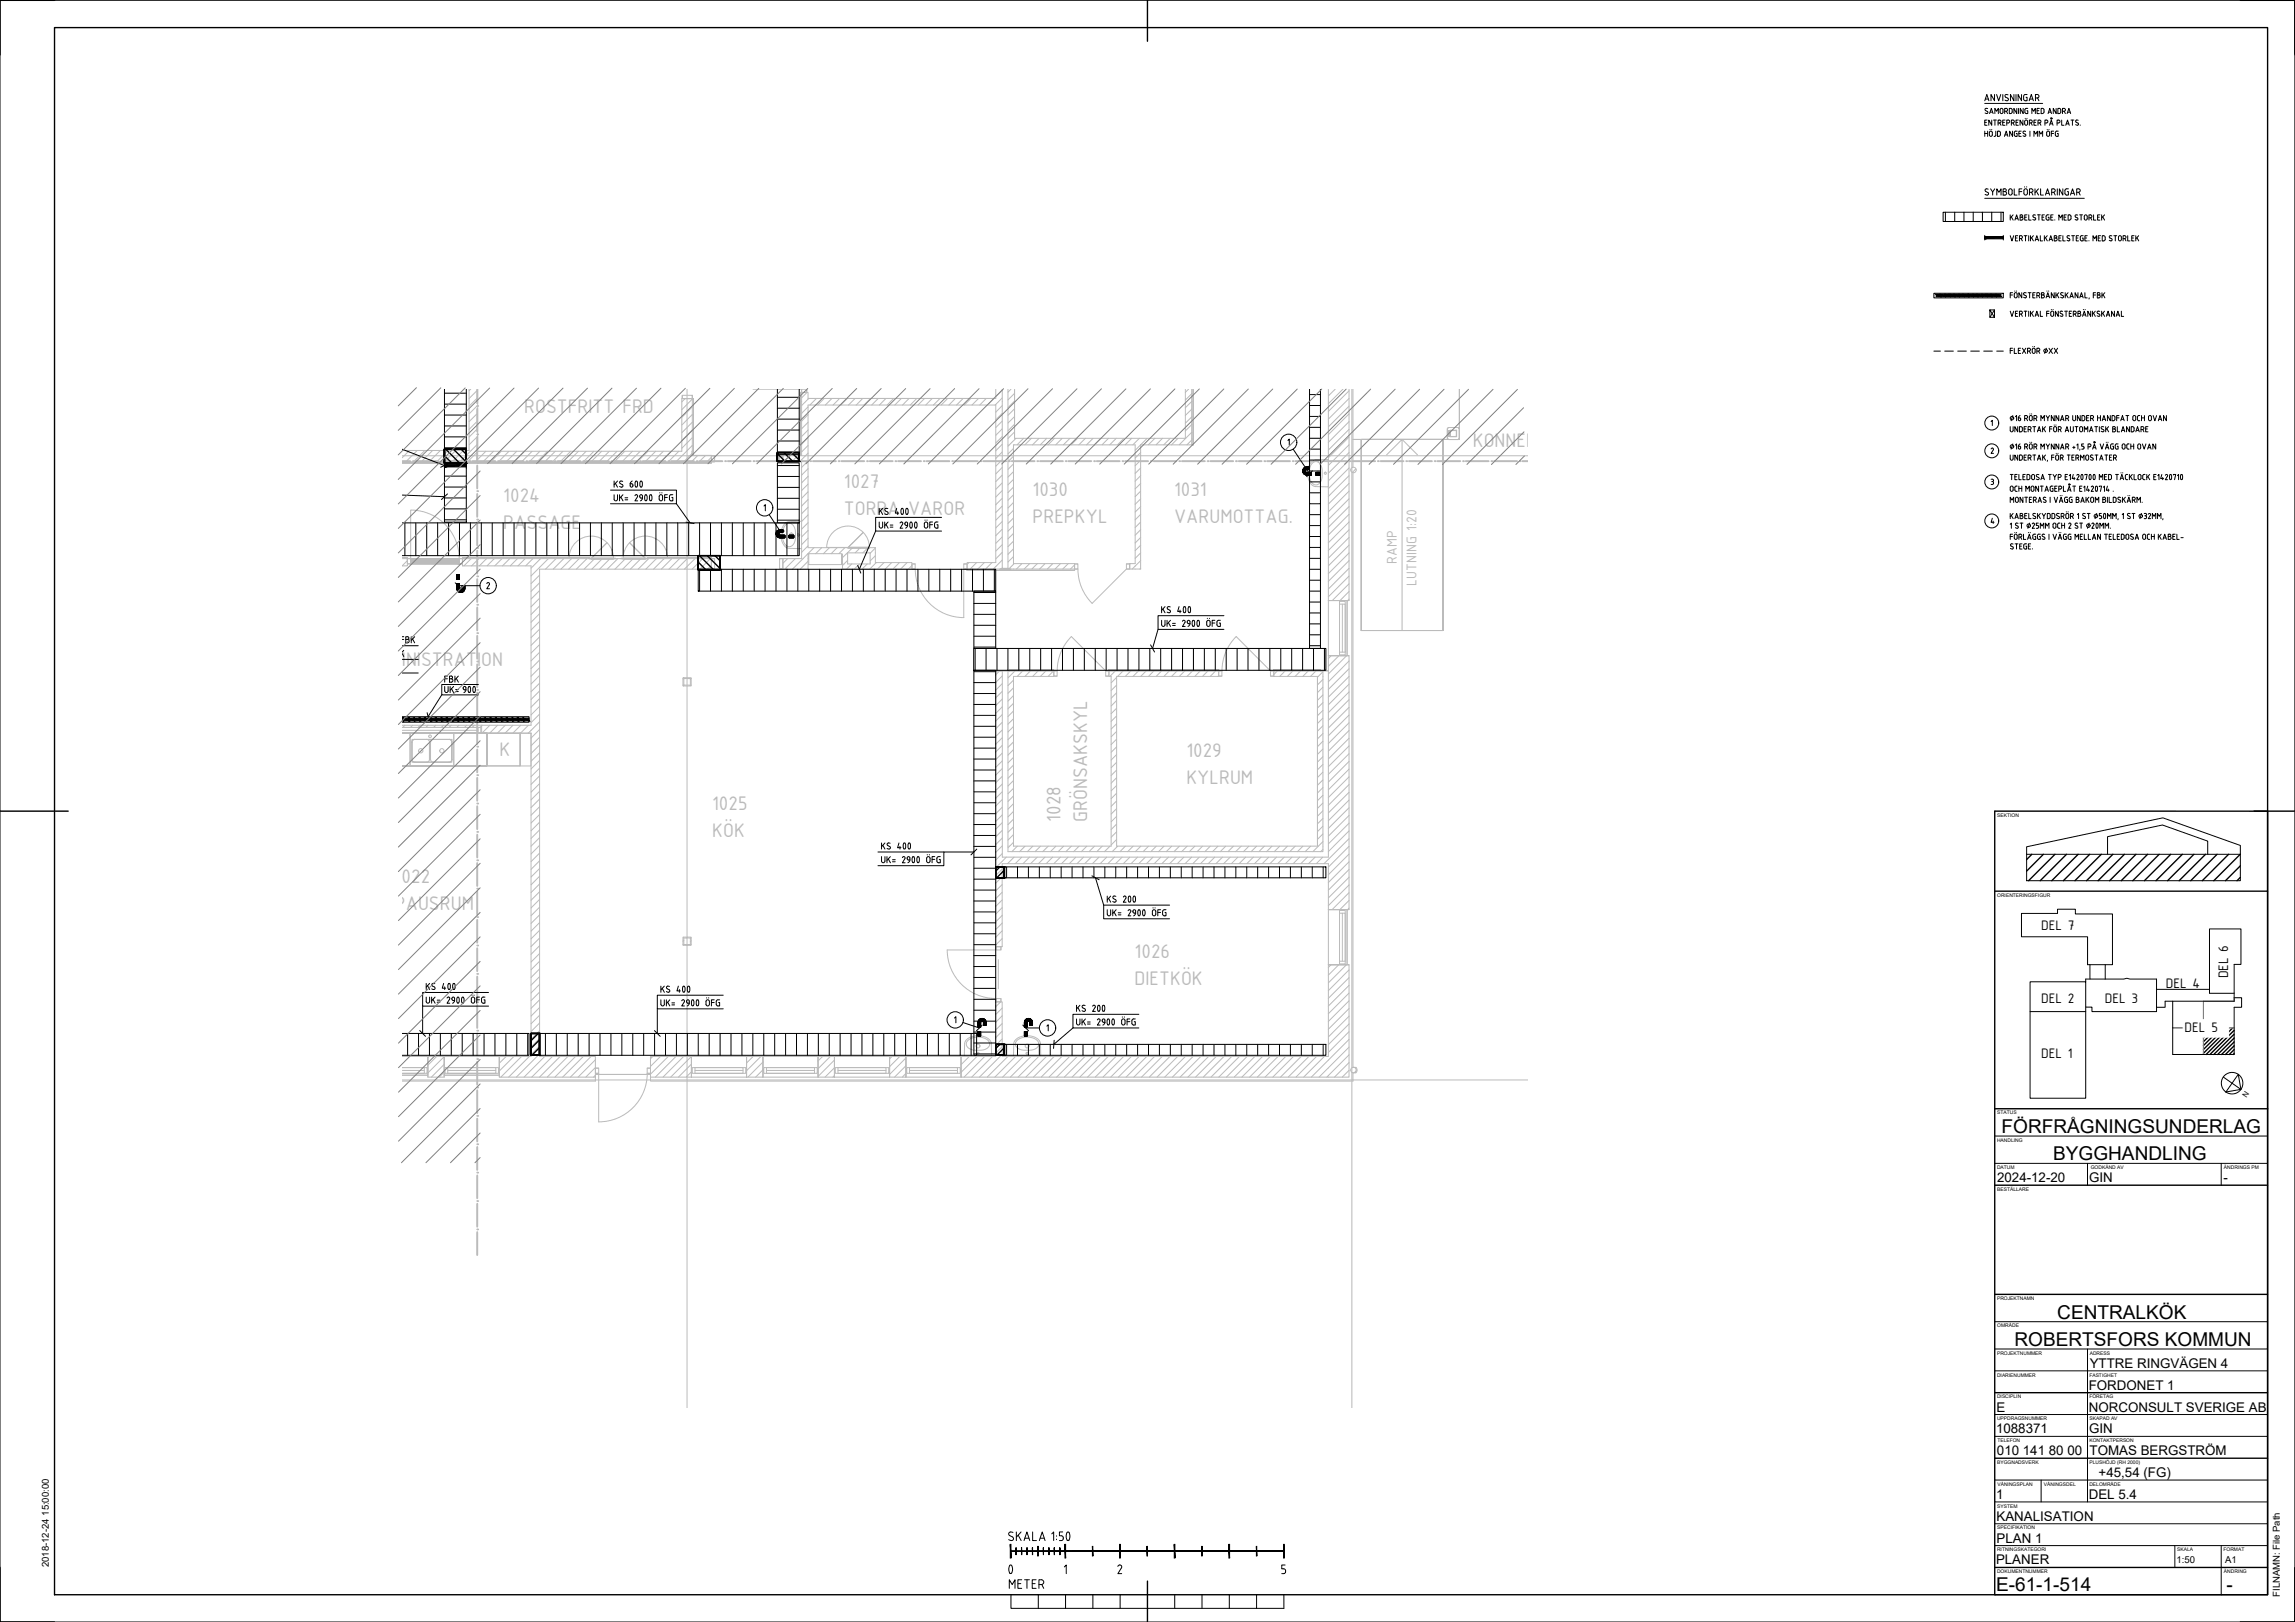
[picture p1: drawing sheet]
<svg xmlns="http://www.w3.org/2000/svg" width="841mm" height="594mm" viewBox="0 0 841 594" stroke-linecap="round" stroke-linejoin="round" font-family="sans-serif">
<defs><g id="words">
<text font-size="10.1" x="364.1" y="578.9">0</text>
<g font-size="7.8" fill="#bababa">
<text x="192.1" y="151.3">ROSTFRITT FRD</text>
<text x="539.7" y="163.7">KONNEKTIONSLINJE</text>
<text x="309.2" y="178.9">1027</text>
<text x="184.4" y="183.9">1024</text>
<text x="378.4" y="181.7">1030</text>
<text x="430.2" y="181.7">1031</text>
<text x="309.2" y="188.7">TORRA VAROR</text>
<text x="378.4" y="191.5">PREPKYL</text>
<text x="430.2" y="191.5">VARUMOTTAG.</text>
<text x="184.4" y="193.7">PASSAGE</text>
<text x="134.3" y="234.3">1023</text>
<text x="134.3" y="244.1">ADMINISTRATION</text>
<text x="183.1" y="276.8">K</text>
<text x="434.8" y="277.3">1029</text>
<text x="434.8" y="287">KYLRUM</text>
<text x="261" y="296.6">1025</text>
<text x="388.6" y="301" transform="rotate(-90 388.6 301)">1028</text>
<text x="398.4" y="301" transform="rotate(-90 398.4 301)">GRÖNSAKSKYL</text>
<text x="261" y="306.4">KÖK</text>
<text x="144.7" y="323.4">1022</text>
<text x="144.7" y="333.1">PAUSRUM</text>
<text x="415.8" y="350.9">1026</text>
<text x="415.8" y="360.7">DIETKÖK</text>
</g>
<g font-size="7">
<text x="733.5" y="415">FÖRFRÅGNINGSUNDERLAG</text>
<text x="752.4" y="425">BYGGHANDLING</text>
<text x="753.9" y="483">CENTRALKÖK</text>
<text x="738.2" y="493">ROBERTSFORS KOMMUN</text>
<text x="731.5" y="582.8">E-61-1-514</text>
<text x="815.9" y="582.8">-</text>
</g>
<text font-size="6.6" x="368.7" y="583.1">METER</text>
<g font-size="5.6" fill="#bababa">
<text x="511.9" y="206.6" transform="rotate(-90 511.9 206.6)">RAMP</text>
<text x="519.1" y="214.5" transform="rotate(-90 519.1 214.5)">LUTNING 1:20</text>
</g>
<g font-size="5.4">
<text x="748" y="340.5">DEL 7</text>
<text x="816.5" y="358.4" transform="rotate(-90 816.5 358.4)">DEL 6</text>
<text x="793.7" y="361.8">DEL 4</text>
<text x="748" y="367.2">DEL 2</text>
<text x="771.3" y="367.2">DEL 3</text>
<text x="800.6" y="377.8">DEL 5</text>
<text x="748" y="387.4">DEL 1</text>
</g>
<g font-size="4.9">
<text x="731.9" y="433">2024-12-20</text>
<text x="765.6" y="433">GIN</text>
<text x="814.9" y="433">-</text>
<text x="765.8" y="501">YTTRE RINGVÄGEN 4</text>
<text x="765.4" y="509">FORDONET 1</text>
<text x="731.6" y="517">E</text>
<text x="765.5" y="517">NORCONSULT SVERIGE AB</text>
<text x="731.5" y="525">1088371</text>
<text x="765.6" y="525">GIN</text>
<text x="731.8" y="533">010 141 80 00</text>
<text x="765.7" y="533">TOMAS BERGSTRÖM</text>
<text x="769.1" y="541">+45,54 (FG)</text>
<text x="731.5" y="549">1</text>
<text x="765.5" y="549">DEL 5.4</text>
<text x="731.6" y="557">KANALISATION</text>
<text x="731.6" y="565">PLAN 1</text>
<text x="731.5" y="573">PLANER</text>
</g>
<g font-size="3.5">
<text x="17.9" y="574" transform="rotate(-90 17.9 574)">2018-12-24 15:00:00</text>
<text x="797.6" y="572.4">1:50</text>
<text x="815.4" y="572.4">A1</text>
<text x="835.5" y="584.9" transform="rotate(-90 835.5 584.9)">FILNAMN: File Path</text>
</g>
<text font-size="2.8" x="823.3" y="402" transform="rotate(-56 823.3 402)">N</text>
<g font-size="1.8">
<text x="731.9" y="299.2">SEKTION</text>
<text x="731.9" y="328.5">ORIENTERINGSFIGUR</text>
<text x="731.9" y="408.2">STATUS</text>
<text x="731.8" y="418.2">HANDLING</text>
<text x="731.8" y="428.2">DATUM</text>
<text x="766.2" y="428.2">GODKÄND AV</text>
<text x="815" y="428.2">ÄNDRINGS PM</text>
<text x="731.9" y="436.2">BESTÄLLARE</text>
<text x="731.8" y="476.2">PROJEKTNAMN</text>
<text x="731.9" y="486.2">OMRÅDE</text>
<text x="731.8" y="496.2">PROJEKTNUMMER</text>
<text x="765.8" y="496.2">ADRESS</text>
<text x="731.8" y="504.2">DIARIENUMMER</text>
<text x="765.7" y="504.2">FASTIGHET</text>
<text x="731.8" y="512.2">DISCIPLIN</text>
<text x="765.7" y="512.2">FÖRETAG</text>
<text x="731.8" y="520.2">UPPDRAGSNUMMER</text>
<text x="765.7" y="520.2">SKAPAD AV</text>
<text x="731.9" y="528.2">TELEFON</text>
<text x="765.7" y="528.2">KONTAKTPERSON</text>
<text x="731.9" y="536.2">BYGGNADSVERK</text>
<text x="765.7" y="536.2">PLUSHÖJD (RH 2000)</text>
<text x="732" y="544.2">VÅNINGSPLAN</text>
<text x="749" y="544.2">VÅNINGSDEL</text>
<text x="765.7" y="544.2">DELOMRÅDE</text>
<text x="731.9" y="552.2">SYSTEM</text>
<text x="731.9" y="560.2">SPECIFIKATION</text>
<text x="731.8" y="568.2">RITNINGSKATEGORI</text>
<text x="797.9" y="568.2">SKALA</text>
<text x="814.8" y="568.2">FORMAT</text>
<text x="731.8" y="576.2">DOKUMENTNUMMER</text>
<text x="815" y="576.2">ÄNDRING</text>
</g>
</g></defs>
<g fill="none" stroke="#bababa" stroke-width=".37">
<path d="M171.9 142.5v22.5h-24.5M172.5 142.5l-.6 .6M175 142.5l-.1 26.6h-27.5M175 145.6l-3.1 3.2M175 154.1l-3.1 3.2M175 142.8l-3.1 3.2M175 148.5l-3.1 3.1M175 151.3l-3.1 3.1M175 157l-3.1 3.1M175 159.8l-3.1 3.1M250 144.8h3.7v1.2h-3.7zM250 144.8v1"/>
<path d="M251.1 146l-1.2 1.2M251.8 142.5v373.2M253.4 146h.5M253.6 146h.5h-.5M253.7 149l-3.8 3.9M253.7 157.5l-3.8 3.8M253.7 144.8v1M253.7 154.7l-3.8 3.8M253.7 146.2l-3.8 3.8M253.7 151.8l-3.8 3.9M254.1 146v20.8M275.9 142.5l17.9 .1v1.1h1.8v-1.1"/>
<path d="M293.5 143.7h.5M293.8 143.5v-.9h1.8v.9M293.8 143.7h-.5h.5M295.7 143.7l-1.9 2M296.1 149l-2.3 2.4M296.1 154.7l-2.3 2.3M296.1 157.5l-2.3 2.4M296.1 151.8l-2.3 2.4M296.4 145.9l-2.6 2.7M299.2 145.9l-2.4 2.5M302 145.9l-2.4 2.5M304.9 145.9l-2.4 2.5"/>
<path d="M307.7 145.9l-2.4 2.5M310.5 145.9l-2.4 2.5M313.4 145.9l-2.5 2.5M316.2 145.9l-2.4 2.5M319 145.9l-2.4 2.5M321.8 145.9l-2.4 2.5M324.7 145.9l-2.4 2.5M327.5 145.9l-2.4 2.5M330.3 145.9l-2.4 2.5M333.1 145.9l-2.3 2.5M336 145.9l-2.4 2.5M338.8 145.9l-2.4 2.5"/>
<path d="M341.6 145.9l-2.4 2.5M344.5 145.9l-2.4 2.5M347.3 145.9l-2.4 2.5M350.1 145.9l-2.4 2.5M353 145.9l-2.5 2.5M355.8 145.9l-2.4 2.5M358.6 145.9l-2.4 2.5M361.4 145.9l-2.4 2.5M364.3 145.9l-2.4 2.5M364.9 142.5v3.4h-68.8v-2.2h-2.3v23.1h-6.9v2.3h6.9v35.5h-6.9v3.9h9.2v-5.5h.3M367.3 159.9l-2.4 2.4M367.3 145.7l-2.6 2.7"/>
<path d="M367.3 148.6l-2.4 2.4M367.3 151.4l-2.4 2.4M367.3 154.2l-2.4 2.4M367.3 157l-2.4 2.4M367.3 142.5v65.9M367.3 142.9l-2.4 2.4M369.4 142.5v65.9h24.4v-2h-22.4v-43.5h44.6v43.5h-2v2h4v-45.5h18.8v-2.4M370.5 142.5l-1.1 1.2M371.8 155.4l-2.4 2.4M371.8 146.9l-2.4 2.4M371.8 142.5v18h62.6v-18M371.8 144.1l-2.4 2.4"/>
<path d="M371.8 149.7l-2.4 2.4M371.8 152.6l-2.4 2.4M371.8 158.2l-2.4 2.4M435.6 142.5l-1.2 1.2M436.8 144.1l-2.4 2.4M436.8 152.6l-2.4 2.4M436.8 155.4l-2.4 2.4M436.8 158.3l-4.7 4.6M436.8 147l-2.4 2.3M436.8 149.8l-2.4 2.4M436.8 142.5v20.4M437.3 142.5v20.4"/>
<path d="M486.8 142.5v77.5h7.6v-77.5M489.3 142.5l-2.5 2.5M492.1 142.5l-5.3 5.4M494.4 143.1l-7.6 7.6M494.4 145.9l-7.6 7.6M494.4 148.8l-7.6 7.6M494.4 151.6l-7.6 7.6M494.4 154.4l-7.6 7.6M494.4 157.3l-7.6 7.5M495.4 142.5v373.2M495.8 142.5v28.7M530.4 157l.4-.4h3.6h-3.6l-.4 .4v3.6l.4 .4h3.6l.4-.4v-3.6l-.4-.4 .4 .4v3.6l-.4 .4h-3.6l-.4-.4z"/>
<path d="M530.9 157.9v1.9zM530.9 157.9h.5h-.5M530.9 159.8h.5h-.5M530.9 159.8v-1.9v1.9M531.4 157.6h2.4v2.4h-2.4zM531.4 157.9v1.9zM531.4 157.9v1.9v-1.9M531.4 159.8h-.5h.5M531.4 157.9h-.5h.5M531.5 157.7h2.2v2.2h-2.2zM531.5 159.7l-.1 .1M533.7 157.6l-.2 .1"/>
<path d="M534.8 142.5v18.4h-.4M147.4 166.9h412.5M150.1 165l-2.7 2.7M152.9 165l-4.2 4.1M155.7 165l-4.1 4.1M158.5 165l-4.1 4.1M161.4 165l-4.2 4.1M164.2 165l-4.2 4.1M167 165l-4.1 4.1M169.8 165l-4.1 4.1M174.9 165.3h75v-19.3h3.8l-.1 20.8h7.1v2.3h-85.8zM175 162.6l-6.5 6.5"/>
<path d="M175.2 165.3l-3.9 3.8M178 165.3l-3.8 3.8M180.9 165.3l-3.9 3.8M183.7 165.3l-3.9 3.8M186.5 165.3l-3.8 3.8M189.4 165.3l-3.9 3.8M192.2 165.3l-3.9 3.8M195 165.3l-3.8 3.8M197.8 165.3l-3.8 3.8M200.7 165.3l-3.9 3.8M203.5 165.3l-3.9 3.8M206.3 165.3l-3.8 3.8"/>
<path d="M209.1 165.3l-3.8 3.8M212 165.3l-3.9 3.8M214.8 165.3l-3.9 3.8M217.6 165.3l-3.8 3.8M220.5 165.3l-3.9 3.8M223.3 165.3l-3.9 3.8M226.1 165.3l-3.9 3.8M229 165.3l-3.9 3.8M231.8 165.3l-3.9 3.8M234.6 165.3l-3.9 3.8M237.4 165.3l-3.8 3.8M240.3 165.3l-3.9 3.8"/>
<path d="M243.1 165.3l-3.9 3.8M245.9 165.3l-3.8 3.8M248.8 165.3l-3.9 3.8M253.6 166l-3.1 3.1M253.7 160.3l-3.8 3.9M253.7 163.1l-6 6M255.7 166.8l-2.3 2.3M258.6 166.8l-2.4 2.3M260.7 169.1v.5v-.5M260.7 169.6h-113.3h113.3M260.7 167.5l-1.7 1.6M260.7 168.8v.5"/>
<path d="M260.9 166.9h1v2.2h-1M261.9 166.9h-1.2v2.2h1.2M285.7 166.9v2.2M286.7 166.9h-1h1.2v2.2h-1.2h1M289.7 166.8l-2.4 2.3M292.5 166.8l-2.3 2.3M293.3 166.8v-23.1v23.1M296.1 163.2l-2.3 2.3M296.1 177.3l-2.3 2.4M296.1 171.7l-2.3 2.3M296.1 168.8l-2.3 2.4M296.1 160.3l-2.3 2.4"/>
<path d="M296.1 166l-3.1 3.1M296.1 174.5l-2.3 2.4M367.3 174l-2.4 2.4M367.3 162.7l-2.4 2.4M367.3 165.5l-2.4 2.4M367.3 168.4l-2.4 2.3M367.3 171.2l-2.4 2.4M367.3 176.9l-2.4 2.3M367.3 179.7l-2.4 2.4M371.4 169.9l-2 2M371.4 164.3l-2 2M371.4 178.4l-2 2"/>
<path d="M371.4 167.1l-2 2M371.4 172.8l-2 1.9M371.4 175.6l-2 2M372.3 160.5l-2.9 2.9M375.1 160.5l-2.4 2.4M378 160.5l-2.5 2.4M380.8 160.5l-2.4 2.4M383.6 160.5l-2.4 2.4M386.4 160.5l-2.4 2.4M389.3 160.5l-2.4 2.4M392.1 160.5l-2.4 2.4M394.9 160.5l-2.4 2.4"/>
<path d="M397.7 160.5l-2.3 2.4M400.6 160.5l-2.4 2.4M403.4 160.5l-2.4 2.4M406.2 160.5l-2.4 2.4M409.1 160.5l-2.4 2.4M411.9 160.5l-2.4 2.4M414.7 160.5l-2.4 2.4M417.5 160.5l-2.4 2.4M418 174.2l-2 2M418 165.7l-2 2.1M418 168.6l-2 2M418 171.4l-2 2"/>
<path d="M418 177.1l-2 2M418 179.9l-2 2M420.4 160.5l-4.4 4.4M423.2 160.5l-2.4 2.4M426 160.5l-2.4 2.4M428.9 160.5l-2.4 2.4M431.7 160.5l-2.4 2.4M436.5 162.9h.5M436.8 162.9h.5h-.5M436.8 161.1l-1.8 1.8M480.5 169.2l1.4-.8 4.9-.1v10l-4.6-.1a4.5 4.5 0 0 1-3-5.4l.5-2.2zM480.8 169.7a2.02 2.02 0 0 1 2.3-.5 2.02 2.02 0 0 1 1.2 1.9l.2 3.1a2.63 2.63 0 0 1-3 3.2 5.8 5.8 0 0 1-.7-7.7z"/>
<path d="M494.4 168.6l-7.6 7.5M494.4 160.1l-7.6 7.6M494.4 162.9l-7.6 7.6M494.4 165.7l-7.6 7.6M494.4 171.4l-7.6 7.6M494.4 174.2l-7.6 7.6M494.4 177.1l-7.6 7.5M494.4 179.9l-7.6 7.6M495.8 173.1v217.8h.7a1.03 1.03 0 0 1 .8 1 1.03 1.03 0 0 1-.7 1h-.8v3.1h-257.4v-2.2M496.9 171.7l-1.3 1.3M498.8 160.9v70v-70h30zM508.1 166.6l5.7-5.7v70"/>
<path d="M513.8 160.9l5.7 5.7M528.8 160.9v70v-70M530.8 160.9h-35h35M287.8 192.4a2.04 2.04 0 0 1 2.3-.6 2.04 2.04 0 0 1 1.2 2l.2 3a2.63 2.63 0 0 1-3 3.3 5.8 5.8 0 0 1-.7-7.7zM293.8 190.9l-4.6 .1a4.5 4.5 0 0 0-3 5.4l.3 1.8a3.3 3.3 0 0 0 2.7 2.6l4.6 .1M296.1 191.4l-2.3 2.4M296.1 199.9l-2.3 2.4M296.1 185.8l-2.3 2.4M296.1 194.3l-2.3 2.4M296.1 197.1l-2.3 2.4M296.1 180.1l-2.3 2.4M296.1 183l-2.3 2.3"/>
<path d="M296.1 188.6l-2.3 2.4M367.3 182.5l-2.4 2.4M367.3 185.3l-2.4 2.4M367.3 188.2l-2.4 2.4M367.3 191l-2.4 2.4M367.3 193.8l-2.4 2.4M367.3 196.7l-2.4 2.3M367.3 199.5l-2.4 2.4M371.4 184.1l-2 2M371.4 186.9l-2 2M371.4 192.5l-2 2.1M371.4 181.2l-2 2"/>
<path d="M371.4 189.7l-2 2M371.4 195.4l-2 2M371.4 198.2l-2 2M418 194l-2 2M418 182.7l-2 2M418 185.6l-2 2M418 188.4l-2 2M418 191.2l-2 2M418 196.9l-2 2M418 199.7l-2 2M494.4 196.8l-7.6 7.6M494.4 199.7l-7.6 7.6"/>
<path d="M494.4 182.7l-7.6 7.6M494.4 185.5l-7.6 7.6M494.4 188.4l-7.6 7.6M494.4 191.2l-7.6 7.6M494.4 194l-7.6 7.6M147.4 204.6h1.9v2.7h-1.9l1.9-2M147.4 204.2h1.9h-1.9M149.3 204.7v-.5v.5M149.3 204.4v.5M149.5 204.6h1v1.9h-1M150.5 204.6v1.9v-19.7a18 18 0 0 1 17.8 19.7v-1.9h1.2v1.9h-1.2M150.5 206.5h17.8h-17.8"/>
<path d="M150.5 204.6h17.8h-17.8M150.5 204.6h-1.2v1.9h1.2M154.1 205.6h10.6M169.3 204.6h-1v1.9h1M169.5 204.7v-.5v.5M169.5 204.2h46.4h-46.4M169.5 204.4v.5l.3-.3M172.7 204.6l-2.7 2.7M175.5 204.6l-2.7 2.7M178.3 204.6l-2.6 2.7M181.1 204.6l-2.6 2.7M184 204.6l-2.7 2.7"/>
<path d="M186.8 204.6l-2.7 2.7M189.6 204.6l-2.6 2.7M192.4 204.6l-2.6 2.7M195.3 204.6l-2.7 2.7M197.7 210.6l-3.1 3.2M197.7 213.5l-3.1 3.1M197.7 216.3l-3.1 3.1M197.7 219.1l-3.1 3.2M198.1 204.6l-3.5 3.5M200.9 204.6l-6.3 6.3M203.8 204.6l-3.9 3.9M206.6 204.6l-3.9 3.9"/>
<path d="M208.5 204.2a8.1 8.1 0 0 1 8.3-7.8 8.1 8.1 0 0 1 8 8.1M209.4 204.6l-3.9 3.9M212.2 204.6l-3.8 3.9M215.1 204.6l-3.9 3.9M215.9 204.5h9.7h-9.7M215.9 204.5l9.7 .1h-9.7M215.9 204.6v-.4v.4M215.9 204.5h8.9M215.9 204.4v.2M216.6 204.6h8.3M216.6 204.6h8.2zM216.7 204.5l5.7-5.8-5.7 5.8"/>
<path d="M217.9 204.6l-3.9 3.9M220.7 204.6l-3.8 3.9M223.6 204.6l-3.9 3.9M224.8 204.5h-8.2h8.2M224.8 204.6h-8.2h8.2M224.9 204.6h-8.3h8.3M225.6 204.5h.1M226.4 204.6l-3.9 3.9M227.6 204.6h.1M228.3 204.6h8.3M228.3 204.5h8.2h-8.2M228.3 204.6h8.2h-8.2"/>
<path d="M228.3 204.6h8.2zM229.2 204.6l-3.8 3.9M232.1 204.6l-3.9 3.9M234.9 204.6l-3.9 3.9M236.4 204.5l-5.7-5.8 5.8 5.8M236.6 204.6h-8.3h8.3M237.3 204.5h-9.7h9.7M237.3 204.5l-9.7 .1h9.7M237.3 204.6v-.4v.4M237.3 204.2h23.4h-23.4M237.3 204.4v.2M237.7 204.6l-3.9 3.9"/>
<path d="M240.5 204.6l-3.8 3.9M243.4 204.6l-3.9 3.9M244.6 204.2a8.1 8.1 0 0 0-8.3-7.8 8.1 8.1 0 0 0-7.9 8.1h8.9M246.2 204.6l-3.9 3.9M249 204.6l-3.8 3.9M251.8 204.6l-3.8 3.9M254.7 204.6l-3.9 3.9M257.5 204.6l-3.9 3.9M260.3 204.6l-3.8 3.9M260.7 204.7v-.5v.5M260.7 207.1l-1.4 1.4M260.7 204.4v.5"/>
<path d="M260.9 204.6h1v3.7h-1M261.9 204.6h-1.2v3.7h1.2M285.7 204.6h1.2v3.7h-1.2M286.7 204.6h-1v3.7h1M288.6 204.6l-1.7 1.7M291.4 204.6l-3.8 3.9M296.1 205.6l-2.9 2.9M296.1 208.4v.1M296.4 202.8h12v4h-12zM298.3 200.6l-7.9 7.9M301.1 200.6l-2.2 2.2M303 200.5a7.8 7.8 0 0 1 7.8-7.8 7.8 7.8 0 0 1 7.8 7.8"/>
<path d="M304 200.6l-2.2 2.2M306.8 200.6l-2.2 2.2M308.4 203h.3v5.4h25.5v-2.3h-13.4v-5.5h-24.7v-52.2h68.8v57.7h-10.5v2.3M309.6 200.6l-2.2 2.2M310.6 205.2l-1.9 1.9M310.6 202.5h8.3v4.1h-8.3zM310.7 200.5h8h-8M310.7 200.6h8zM310.7 200.5v.1M310.7 200.6h7.9zM310.8 200.5l5.5-5.5-5.4 5.5M312.1 206.6l-1.8 1.8"/>
<path d="M312.4 200.6l-3.7 3.7M315 206.6l-1.9 1.8M315.3 200.6l-1.9 1.9M317.8 206.6l-1.9 1.8M318.1 200.6l-1.9 1.9M318.6 200.5h-7.9h7.9M318.7 200.6h-8h8M318.7 200.5h.1M320.8 203.6l-1.9 1.9M320.8 200.7l-1.9 1.9M321.1 206.1l-2.4 2.3M324 206.1l-2.4 2.3"/>
<path d="M326.8 206.1l-2.4 2.3M329.6 206.1l-2.4 2.3M332.4 206.1l-2.3 2.3M334.2 207.1l-1.3 1.3M334.4 206.5h1v1.9h-1M335.4 206.5h-1.2v1.9h1.2a17.8 17.8 0 0 0 17.8 17.8v-17.8h1.2v-1.9h-1.2M354.2 206.5h-1v1.9h1M354.4 208.4v.5v-.5M354.4 208.9h39.4M354.4 208.1v.5M355.1 206.1l-.7 .6M357.9 206.1l-2.4 2.3"/>
<path d="M360.7 206.1l-2.4 2.3M363.5 206.1l-2.3 2.3M366.4 208.4l4.1 .1zM367.3 205.1l-3.3 3.3M367.3 202.3l-2.4 2.4M367.3 208l-.6 .5M367.3 208.1h2.1M369.4 208.4h-15M371.4 201l-2 2M371.4 203.9l-2 2M371.6 206.4l-2.1 2.1M374.5 206.4l-2 2"/>
<path d="M377.3 206.4l-2 2M380.1 206.4l-2 2M383 206.4l-2 2M385.8 206.4l-2 2M388.6 206.4l-2 2M391.5 206.4l-2.1 2M393.8 208.4v.5v-.5M393.8 208.1v.5M393.8 206.9l-1.5 1.5M394 206.5h1v1.9h-1M395 206.5h-1.2v1.9h1.2M395 208.4a17.8 17.8 0 0 0 5.2 12.6"/>
<path d="M412.8 206.5h1.2v1.9h-1.2l-12.6 12.6M413.8 206.5h-1v1.9h1M414.1 206.4l-.1 .1M418 205.4l-3.1 3M418 202.5l-2 2M418 208.2l-.3 .2M494.4 220h-7.6v25.6l-2.9 .1M494.4 219.5l-.5 .5M494.4 202.5l-7.6 7.6M494.4 205.3l-7.6 7.6M494.4 208.2l-7.6 7.5M494.4 211l-7.6 7.6"/>
<path d="M494.4 213.8l-6.2 6.2M494.4 216.7l-3.3 3.3M197.7 221.9l-3.1 3.2M197.7 224.8l-3.1 3.1M197.7 227.6l-3.1 3.1M197.7 230.4l-3.1 3.2M197.7 233.2l-3.1 3.2M197.7 236.1l-3.1 3.1M197.7 238.9l-3.1 3.2M392.6 233.1l12.6 12.6h1.2v1.9h-1.2M392.6 233.1a17.8 17.8 0 0 0-5.2 12.6M490.9 221.3h2.1v17.6h-2.1z"/>
<path d="M490.9 220.3h2.1v19.6h-2.1zM491.9 221.3v17.6M528.8 230.9h-30h30M197.7 241.7l-3.1 3.2M197.7 244.6l-3.1 3.1M197.7 247.4l-3.1 3.1M197.7 250.2l-3.1 3.2M197.7 253.1l-3.1 3.1M197.7 255.9l-3.1 3.1M197.7 258.7l-3.1 3.1M250.3 248.2h3v3h-3zM250.6 248.5h2.4v2.4h-2.4z"/>
<path d="M250.6 248.3l-.3 .3M250.6 248.2v.1M250.8 250.9l-.3 .3M253.3 248.4l-.3 .3M364.8 245.6h1.1l-1 .1v1zM364.9 245.7h2.4v68.2h119.5v-68.2h-2.9M366.3 245.7l-1.4 1.4M366.4 245.6l3.6 .1zM367.3 247.6l-2.4 2.4M367.3 250.4l-2.4 2.4M367.3 253.2l-2.4 2.4M367.3 256l-2.4 2.4"/>
<path d="M367.3 258.9l-2.4 2.4M369.2 245.6l-.1 .1M369.4 245.7h16.8v2h-14.8v62.2h35.8v-62.2h-.8v-2h40.2v2h-37.4v62.2h73.6v-62.2h-16v-2h18v66.2h-115.4zM370 245.2h16.2v.5h-16.2zM371.4 249.1l-2 2M371.4 254.8l-2 2M371.4 251.9l-2 2.1M371.4 257.6l-2 2M371.9 245.7l-2.5 2.6M374.8 245.7l-2 2M377.6 245.7l-2 2M380.4 245.7l-2 2"/>
<path d="M383.3 245.7l-2 2M386.1 245.7l-2 2M386.2 245.5v.5M386.4 245.7h1M387.4 245.7v1.9h-1M387.4 245.7h-1.2v1.9h1.2M406.2 245.7h-1v1.9h1M406.4 245.7v-.5v.5M406.4 245.7h40.2v-.5v.5M406.4 245.2h40.2h-40.2M406.4 245.5v.5M408.7 245.7l-2 2"/>
<path d="M409.2 253.7l-2 2M409.2 256.6l-2 2M409.2 248.1l-2 2M409.2 250.9l-2 2M409.2 259.4l-2 2M411.5 245.7l-2 2M414.4 245.7l-2 2M417.2 245.7l-2 2M420 245.7l-2 2M422.8 245.7l-1.9 2M425.7 245.7l-2 2M428.5 245.7l-2 2"/>
<path d="M431.3 245.7l-2 2M434.2 245.7l-2 2M437 245.7l-2 2M439.8 245.7l-2 2M442.7 245.7l-2.1 2M445.5 245.7l-2 2M446.6 247.5l-.3 .2M446.6 245.5v.5M446.8 245.7h1M447.8 245.7v1.9h-1M447.8 245.7h-1.2v1.9h1.2M447.8 245.7a17.8 17.8 0 0 1 5.2-12.6l12.6 12.6h1.2v1.9h-1.2"/>
<path d="M466.6 245.7h-1v1.9h1M466.8 245.7v-.5v.5M466.8 245.7h17.1v-.5v.5M466.8 245.2h17.1h-17.1M466.8 245.5v.5M468.1 245.7l-1.3 1.4M470.9 245.7l-2 2M473.8 245.7l-2 2M476.6 245.7l-2 2M479.4 245.7l-2 2M482.3 245.7l-2 2M483.9 245.5v.2"/>
<path d="M484.8 257.3l-2 2M484.8 246l-2 2M484.8 248.8l-2 2.1M484.8 251.7l-2 2M484.8 254.5l-2 2M485.2 245.6l-.1 .1M486.8 240.1h7.6v93.1h-7.6v-16.9h-119.5v30.4h-2.4v-101M486.8 240.1h6.8v-20.1v20.1M486.8 240.1h7.6M487.8 240.1l-1 1.1M490.7 240.1l-3.9 3.9M493.5 240.1l-6.7 6.8"/>
<path d="M494.4 247.8l-7.6 7.5M494.4 250.6l-7.6 7.6M494.4 253.4l-7.6 7.6M494.4 242.1l-7.6 7.6M494.4 244.9l-7.6 7.6M494.4 256.3l-7.6 7.5M494.4 259.1l-7.6 7.6M147.4 265.6h47.2v-58.3h-25.1v-2.7h91.2v3.9h-63v178.4h20.5v7.6h-35.2v-7.6h11.6v-118.4M147.4 266.4h28.8v2.1h-28.8h27.8v-2.1zM147.4 268.5h30.9v12h-30.9h30.9v-12h-30.9h30.9v12h-30.9M147.4 268.5h30.9v10.8M147.4 268.5h47.2"/>
<path d="M147.4 267.5h27.8M148.4 265.6l-.8 .8M150.3 268.5h16v12h-16zM150.3 268.5h-2.9h2.9v12h-2.9h18.9M151 278.1l.4 .9 .6 .2M151 270.8h14.6v8.4h-14.6zM151 271.8v6.3M151 278.1a1.01 1.01 0 0 0 1 1M151.2 265.6l-.8 .8M152 279.1l12.6 .1M152 270.8a1.01 1.01 0 0 0-1 1M152 270.8l-.6 .2-.4 .8"/>
<path d="M154.1 265.6l-.9 .8M156.4 270.8a1.01 1.01 0 0 1 1 1v6.3a.97 .97 0 0 1-1 1M156.9 265.6l-.8 .8M158.8 270.8a1.01 1.01 0 0 0-1 1v6.3a1.01 1.01 0 0 0 1 1M159.7 265.6l-.8 .8M162.5 265.6l-.8 .8M164.6 270.8h-12.6M164.6 270.8a1.01 1.01 0 0 1 1 1v6.3a1.01 1.01 0 0 1-1 1M164.6 270.8l.8 .4 .2 .6v6.3l-.2 .6-.8 .5M165.4 265.6l-.9 .8M166.3 268.5h12v12h-12v-12h12v12h-12M168.2 265.6l-.8 .8"/>
<path d="M171 265.6l-.8 .8M173.8 265.6l-.8 .8M176.5 265.6v2.9M176.7 265.6l-.8 .8M178.3 268.5h.3v12h-.3zM178.6 268.5h12v12h-12zM178.6 268.5v12h12v-12h4M179.5 265.6l-2.9 2.9M182.3 265.6l-2.9 2.9M185.2 265.6l-2.9 2.9M188 265.6l-2.9 2.9M190.6 268.5v12h4v-12"/>
<path d="M190.8 265.6l-2.9 2.9M193.6 265.6l-2.9 2.9M197.7 261.5l-3.1 3.2M197.7 264.4l-4.1 4.1M197.7 267.2l-3.1 3.1M197.7 270l-3.1 3.2M197.7 272.9l-3.1 3.1M197.7 275.7l-3.1 3.1M197.7 278.5l-3.1 3.2M367.3 273l-2.4 2.4M367.3 261.7l-2.4 2.4M367.3 264.5l-2.4 2.4"/>
<path d="M367.3 267.3l-2.4 2.5M367.3 270.2l-2.4 2.4M367.3 275.8l-2.4 2.4M367.3 278.7l-2.4 2.4M371.4 268.9l-2 2M371.4 274.6l-2 2M371.4 277.4l-2 2M371.4 266.1l-2 2M371.4 271.8l-2 1.9M371.4 260.4l-2 2M371.4 263.3l-2 2M409.2 262.2l-2 2"/>
<path d="M409.2 270.7l-2 2M409.2 276.4l-2 2M409.2 265.1l-2 2M409.2 267.9l-2 2M409.2 273.6l-2 1.9M409.2 279.2l-2 2M484.8 271.5l-2 2M484.8 274.3l-2 2M484.8 280l-2 2M484.8 265.8l-2 2M484.8 260.2l-2 2M484.8 263l-2 2"/>
<path d="M484.8 268.7l-2 2M484.8 277.1l-2 2M494.4 261.9l-7.6 7.6M494.4 264.7l-7.6 7.6M494.4 267.6l-7.6 7.5M494.4 270.4l-7.6 7.6M494.4 278.9l-7.6 7.6M494.4 273.2l-7.6 7.6M494.4 276l-7.6 7.6M197.7 281.3l-3.1 3.2M197.7 284.2l-3.1 3.1M197.7 287l-3.1 3.1"/>
<path d="M197.7 289.8l-3.1 3.2M197.7 292.6l-3.1 3.2M197.7 295.5l-3.1 3.1M197.7 298.3l-3.1 3.1M367.3 295.6l-2.4 2.4M367.3 281.5l-2.4 2.4M367.3 284.3l-2.4 2.4M367.3 287.2l-2.4 2.4M367.3 290l-2.4 2.4M367.3 292.8l-2.4 2.4M367.3 298.5l-2.4 2.4M371.4 291.5l-2 2.1"/>
<path d="M371.4 297.2l-2 2M371.4 280.2l-2 2M371.4 283.1l-2 2M371.4 285.9l-2 2M371.4 288.7l-2 2M371.4 294.4l-2 2M409.2 284.9l-2 2M409.2 293.3l-2 2.1M409.2 299l-2 2M409.2 282l-2 2M409.2 287.7l-2 2M409.2 290.5l-2 2"/>
<path d="M409.2 296.2l-2 2M484.8 288.5l-2 2M484.8 294.1l-2 2M484.8 296.9l-2 2.1M484.8 282.8l-2 2M484.8 285.6l-2 2M484.8 291.3l-2 2M484.8 299.8l-2 2M494.4 281.7l-7.6 7.6M494.4 284.5l-7.6 7.6M494.4 287.4l-7.6 7.6M494.4 295.8l-7.6 7.6"/>
<path d="M494.4 298.7l-7.6 7.6M494.4 290.2l-7.6 7.6M494.4 293l-7.6 7.6M197.7 301.1l-3.1 3.2M197.7 304l-3.1 3.1M197.7 306.8l-3.1 3.1M197.7 309.6l-3.1 3.2M197.7 312.5l-3.1 3.1M197.7 315.3l-3.1 3.1M197.7 318.1l-3.1 3.1M367.3 318.3l-2.4 2.4M367.3 304.1l-2.4 2.4"/>
<path d="M367.3 312.6l-2.4 2.4M367.3 301.3l-2.4 2.4M367.3 307l-2.4 2.3M367.3 309.8l-2.4 2.4M368.8 313.9l-3.9 3.9M371.4 300l-2 2M371.4 305.7l-2 2M371.4 308.5l-2 2M371.4 302.9l-2 2M371.6 313.9l-2.4 2.4M372.8 309.9l-2 2M374.5 313.9l-2.5 2.4"/>
<path d="M375.6 309.9l-2 2M377.3 313.9l-2.4 2.4M378.5 309.9l-2 2M380.1 313.9l-2.4 2.4M381.3 309.9l-2 2M382.9 313.9l-2.4 2.4M384.1 309.9l-2 2M385.8 313.9l-2.4 2.4M386.9 309.9l-1.9 2M388.6 313.9l-2.4 2.4M389.8 309.9l-2 2M391.4 313.9l-2.4 2.4"/>
<path d="M392.6 309.9l-2 2M394.3 313.9l-2.4 2.4M395.4 309.9l-2 2M397.1 313.9l-2.4 2.4M398.3 309.9l-2 2M399.9 313.9l-2.4 2.4M401.1 309.9l-2 2M402.7 313.9l-2.4 2.4M403.9 309.9l-2 2M405.6 313.9l-2.4 2.4M406.8 309.9l-2.1 2M408.4 313.9l-2.4 2.4"/>
<path d="M409.2 301.8l-2 2M409.2 304.7l-2 2M409.2 307.5l-2 2M409.6 309.9l-2 2M411.2 313.9l-2.4 2.4M412.4 309.9l-2 2M414 313.9l-2.4 2.4M415.2 309.9l-2 2M416.9 313.9l-2.4 2.4M418.1 309.9l-2 2M419.7 313.9l-2.4 2.4M420.9 309.9l-2 2"/>
<path d="M422.5 313.9l-2.4 2.4M423.7 309.9l-2 2M425.4 313.9l-2.4 2.4M426.6 309.9l-2 2M428.2 313.9l-2.4 2.4M429.4 309.9l-2 2M431 313.9l-2.4 2.4M432.2 309.9l-2 2M433.9 313.9l-2.5 2.4M435 309.9l-2 2M436.7 313.9l-2.4 2.4M437.9 309.9l-2 2"/>
<path d="M439.5 313.9l-2.4 2.4M440.7 309.9l-2 2M442.3 313.9l-2.4 2.4M443.5 309.9l-2 2M445.2 313.9l-2.4 2.4M446.4 309.9l-2 2M448 313.9l-2.4 2.4M449.2 309.9l-2 2M450.8 313.9l-2.4 2.4M452 309.9l-2 2M453.6 313.9l-2.3 2.4M454.9 309.9l-2.1 2"/>
<path d="M456.5 313.9l-2.4 2.4M457.7 309.9l-2 2M459.3 313.9l-2.4 2.4M460.5 309.9l-2 2M462.1 313.9l-2.4 2.4M463.3 309.9l-2 2M465 313.9l-2.4 2.4M466.2 309.9l-2 2M467.8 313.9l-2.4 2.4M469 309.9l-2 2M470.6 313.9l-2.4 2.4M471.8 309.9l-2 2"/>
<path d="M473.5 313.9l-2.5 2.4M474.6 309.9l-1.9 2M476.3 313.9l-2.4 2.4M477.5 309.9l-2 2M479.1 313.9l-2.4 2.4M480.3 309.9l-2 2M481.9 313.9l-2.4 2.4M484.8 313.9l-2.4 2.4M484.8 308.3l-3.7 3.6M484.8 311.1l-.8 .8M484.8 302.6l-2 2M484.8 305.4l-2 2"/>
<path d="M494.4 301.5l-7.6 7.6M494.4 304.3l-7.6 7.6M494.4 312.8l-7.6 7.6M494.4 315.7l-7.6 7.5M494.4 318.5l-7.6 7.5M494.4 307.2l-9.2 9.1M494.4 310l-7.6 7.6M197.7 320.9l-3.1 3.2M197.7 323.8l-3.1 3.1M197.7 326.6l-3.1 3.1M197.7 329.4l-3.1 3.2M197.7 332.2l-3.1 3.2"/>
<path d="M197.7 335.1l-3.1 3.1M197.7 337.9l-3.1 3.2M367.3 326.8l-2.4 2.4M367.3 332.4l-2.4 2.4M367.3 335.3l-2.4 2.3M367.3 321.1l-2.4 2.4M367.3 324l-2.4 2.3M367.3 329.6l-2.4 2.4M367.3 338.1l-2.4 2.4M490.9 334.5h2.1v17.6h-2.1zM490.9 333.5h2.1v19.6h-2.1zM491.9 334.5v17.6"/>
<path d="M494.4 333.2h-7.6v53.7h-119.5v-20h-2.4v20h-12.7v7.6h142.2v-41.2h-7.6M494.4 321.3l-7.6 7.6M494.4 324.1l-7.6 7.6M494.4 327l-6.2 6.2M494.4 329.8l-3.4 3.4M494.4 332.6l-.6 .6M197.7 349.2l-3.1 3.2M197.7 352.1l-3.1 3.1M197.7 357.7l-3.1 3.1M197.7 340.7l-3.1 3.2M197.7 343.6l-3.1 3.1M197.7 346.4l-3.1 3.1"/>
<path d="M197.7 354.9l-3.1 3.1M250.3 343.2h3v3h-3zM250.6 343.5h2.4v2.4h-2.4zM250.6 344.5l-.3 .3M251.8 343.2l-.3 .3M251.9 345.9l-.3 .3M253.3 344.6l-.3 .3M364.9 346.9v1h1.9v-1M365.8 351.5v10.7M366.8 347.9v-1.2h-1.9v1.2h-17.8a17.8 17.8 0 0 0 17.8 17.8M367.3 346.6l-.2 .1M367.3 340.9l-2.4 2.4"/>
<path d="M367.3 343.8l-2.4 2.3M486.8 353.3h6.8v-20.1v20.1M486.8 353.3h7.6M487.8 353.3l-1 1M490.6 353.3l-3.8 3.9M493.4 353.3l-6.6 6.7M494.4 355.2l-7.6 7.6M494.4 358.1l-7.6 7.5M197.7 360.5l-3.1 3.2M197.7 363.4l-3.1 3.1M197.7 366.2l-3.1 3.1M197.7 369l-3.1 3.2"/>
<path d="M197.7 371.8l-3.1 3.2M197.7 374.7l-3.1 3.1M197.7 377.5l-3.1 3.2M364.9 365.7h1.9v1M364.9 365.7v1.2h1.9v-1.2M364.9 365.7v1M366.7 366.9l-1.8 1.8M367.3 372l-2.4 2.4M367.3 377.7l-2.4 2.4M367.3 369.2l-2.4 2.4M367.3 374.9l-2.4 2.3M494.4 360.9l-7.6 7.6"/>
<path d="M494.4 363.7l-7.6 7.6M494.4 366.6l-7.6 7.5M494.4 369.4l-7.6 7.6M494.4 372.2l-7.6 7.6M494.4 375l-7.6 7.6M494.4 377.9l-7.6 7.6M147.4 391h9.1v2.1h-9.1h8.1v-2.1zM147.4 386.9h9.4M147.4 392.1h8.1M147.4 395.6h412.5M156.8 386.9h6v7.6h-6zM156.8 386.9v6.9h-9.4h9.4"/>
<path d="M156.8 386.9v7.6M157.2 386.9l-.4 .4M160 386.9l-3.2 3.3M162.8 386.9v6.9h20.2h-20.2M162.8 387l-6 6M162.8 389.8l-4.7 4.7M162.8 392.7l-1.9 1.8M162.8 386.9h20.2v7.6M162.8 386.9v7.6M163.1 391h19.6v2.1h-19.6zM164.1 391h17.6v2.1h-17.6zM164.1 392.1h17.6"/>
<path d="M185.5 386.9l-2.5 2.5M188.3 386.9l-5.3 5.4M191.1 386.9l-7.5 7.6M194 386.9l-7.6 7.6M197.7 380.3l-3.1 3.2M197.7 386l-8.5 8.5M197.7 383.2l-3.1 3.1M199.6 386.9l-7.6 7.6M202.5 386.9l-7.6 7.6M205.3 386.9l-7.6 7.6M208.1 386.9l-7.6 7.6M210.9 386.9l-7.6 7.6"/>
<path d="M213.8 386.9l-7.6 7.6M216.6 386.9l-7.6 7.6M218.2 393.8v2.2h-70.8M218.2 388.2l-6.4 6.3M218.2 391l-3.5 3.5M218.2 393.8l-.7 .7M218.2 393.5h20.2M218.4 391.2h1v1.9h-1.2v-1.9h1.2M237.2 391.2h1.2v1.9h-1.2M237.2 393.1h1M237.2 393.1a17.8 17.8 0 0 1-17.8 17.8v-17.8h-1M238.2 391.2h-1v1.9"/>
<path d="M238.4 386.9h15v7.6h-15zM239.2 386.9l-.8 .9M242 386.9l-3.6 3.7M244.9 386.9l-6.5 6.5M247.7 386.9l-7.6 7.6M250.5 386.9l-7.5 7.6M253.4 386.9l-7.6 7.6M253.4 389.8l-4.8 4.7M253.4 392.6l-2 1.9M253.4 386.9h20.2v7.6h-20.2zM253.7 391h19.6v2.1h-19.6zM254.7 391h17.6v2.1h-17.6z"/>
<path d="M254.7 392.1h17.6M273.6 386.9h6v7.6h-6zM276 386.9l-2.4 2.5M278.8 386.9l-5.2 5.3M279.6 389l-5.5 5.5M279.6 391.8l-2.7 2.7M279.6 386.9h20.2v7.6h-20.2zM279.9 391h19.6v2.1h-19.6zM280.9 391h17.6v2.1h-17.6zM280.9 392.1h17.6M299.8 386.9h6v7.6h-6zM301.5 386.9l-1.7 1.7"/>
<path d="M304.3 386.9l-4.5 4.5M305.8 388.3l-6 6M305.8 391.1l-3.5 3.4M305.8 393.9l-.6 .6M305.8 386.9h20.2v7.6h-20.2zM306.1 391h19.6v2.1h-19.6zM307.1 391h17.6v2.1h-17.6zM307.1 392.1h17.6M326 386.9h6v7.6h-6zM326.9 386.9l-.9 1M329.7 386.9l-3.7 3.8M332 387.5l-6 6"/>
<path d="M332 390.3l-4.2 4.2M332 393.2l-1.4 1.3M332 386.9h20.2v7.6h-20.2zM332.3 391h19.6v2.1h-19.6zM333.3 391h17.6v2.1h-17.6zM333.3 392.1h17.6M352.4 386.9l-.2 .2M354.3 380.7a6.4 6.4 0 0 1 8.8 .8l.3 5.4h-10l.1-4.8zM354.6 381.2a5.7 5.7 0 0 1 7.9 .4 2.51 2.51 0 0 1-2.9 3.1h-2.1a2.63 2.63 0 0 1-3.2-3.1zM355.2 386.9l-3 3M358 386.9l-5.8 5.9M360.8 386.9l-7.5 7.6"/>
<path d="M363.7 386.9l-7.6 7.6M367.3 380.5l-2.4 2.4M367.3 386.2l-8.4 8.3M367.3 383.4l-2.4 2.3M369.3 386.9l-7.5 7.6M372.1 381a6.4 6.4 0 0 1 9 .5l.3 5.4h-10l.1-4.8zM372.2 386.9l-7.6 7.6M372.6 381.2a5.8 5.8 0 0 1 7.9 .4 2.51 2.51 0 0 1-2.9 3.1h-2.1a2.62 2.62 0 0 1-3.2-3.1zM375 386.9l-7.6 7.6M377.8 386.9l-7.6 7.6M380.6 386.9l-7.5 7.6M383.5 386.9l-7.6 7.6"/>
<path d="M386.3 386.9l-7.6 7.6M389.1 386.9l-7.5 7.6M392 386.9l-7.6 7.6M394.8 386.9l-7.6 7.6M397.6 386.9l-7.6 7.6M400.5 386.9l-7.6 7.6M403.3 386.9l-7.6 7.6M406.1 386.9l-7.6 7.6M408.9 386.9l-7.5 7.6M411.8 386.9l-7.6 7.6M414.6 386.9l-7.6 7.6M417.4 386.9l-7.6 7.6"/>
<path d="M420.2 386.9l-7.5 7.6M423.1 386.9l-7.6 7.6M425.9 386.9l-7.6 7.6M428.7 386.9l-7.5 7.6M431.6 386.9l-7.6 7.6M434.4 386.9l-7.6 7.6M437.2 386.9l-7.6 7.6M440.1 386.9l-7.6 7.6M442.9 386.9l-7.6 7.6M445.7 386.9l-7.6 7.6M448.5 386.9l-7.6 7.6M451.4 386.9l-7.6 7.6"/>
<path d="M454.2 386.9l-7.6 7.6M457 386.9l-7.6 7.6M459.8 386.9l-7.5 7.6M462.7 386.9l-7.6 7.6M465.5 386.9l-7.6 7.6M468.3 386.9l-7.5 7.6M471.2 386.9l-7.6 7.6M474 386.9l-7.6 7.6M476.8 386.9l-7.6 7.6M479.6 386.9l-7.5 7.6M482.5 386.9l-7.6 7.6M485.3 386.9l-7.6 7.6"/>
<path d="M494.4 380.7l-13.9 13.8M494.4 383.5l-11 11M494.4 386.3l-8.2 8.2M494.4 389.2l-5.4 5.3M494.4 392l-2.5 2.5M496.9 392.3l-.5 .5"/>
<circle cx="483" cy="173.3" r=".71"/>
<circle cx="485.7" cy="173.3" r=".39"/>
<circle cx="496" cy="172.1" r="1.01"/>
<circle cx="290" cy="195.9" r=".71"/>
<circle cx="292.7" cy="195.9" r=".39"/>
<circle cx="154.2" cy="275" r=".79"/>
<circle cx="157.6" cy="269.7" r=".5"/>
<circle cx="161.9" cy="275" r=".79"/>
<circle cx="358.4" cy="383.1" r=".71"/>
<circle cx="358.4" cy="385.8" r=".39"/>
<circle cx="376.4" cy="383.1" r=".71"/>
<circle cx="376.4" cy="385.8" r=".39"/>
<circle cx="496" cy="391.9" r="1.01"/>
</g>
<path d="M150.5 204.6v1.9h17.8zM150.5 204.6h17.8v1.9z" fill="#bababa" stroke="#bababa" stroke-width=".37"/>
<path d="M174.9 451.3v8.4" fill="none" stroke="#bababa" stroke-width=".7"/>
<circle cx="174.9" cy="450.3" r=".35" fill="#bababa"/>
<path d="M174.9 440.9v8.4" fill="none" stroke="#bababa" stroke-width=".7"/>
<circle cx="174.9" cy="439.9" r=".35" fill="#bababa"/>
<path d="M174.9 430.5v8.4" fill="none" stroke="#bababa" stroke-width=".7"/>
<circle cx="174.9" cy="429.5" r=".35" fill="#bababa"/>
<path d="M174.9 420.1v8.4" fill="none" stroke="#bababa" stroke-width=".7"/>
<circle cx="174.9" cy="419.1" r=".35" fill="#bababa"/>
<path d="M174.9 409.7v8.4" fill="none" stroke="#bababa" stroke-width=".7"/>
<circle cx="174.9" cy="408.7" r=".35" fill="#bababa"/>
<path d="M174.9 399.3v8.4" fill="none" stroke="#bababa" stroke-width=".7"/>
<circle cx="174.9" cy="398.3" r=".35" fill="#bababa"/>
<path d="M174.9 388.9v8.4" fill="none" stroke="#bababa" stroke-width=".7"/>
<circle cx="174.9" cy="387.9" r=".35" fill="#bababa"/>
<path d="M174.9 378.5v8.4" fill="none" stroke="#bababa" stroke-width=".7"/>
<circle cx="174.9" cy="377.5" r=".35" fill="#bababa"/>
<path d="M174.9 368.1v8.4" fill="none" stroke="#bababa" stroke-width=".7"/>
<circle cx="174.9" cy="367.1" r=".35" fill="#bababa"/>
<path d="M174.9 357.7v8.4" fill="none" stroke="#bababa" stroke-width=".7"/>
<circle cx="174.9" cy="356.7" r=".35" fill="#bababa"/>
<path d="M174.9 347.3v8.4" fill="none" stroke="#bababa" stroke-width=".7"/>
<circle cx="174.9" cy="346.3" r=".35" fill="#bababa"/>
<path d="M174.9 336.9v8.4" fill="none" stroke="#bababa" stroke-width=".7"/>
<circle cx="174.9" cy="335.9" r=".35" fill="#bababa"/>
<path d="M174.9 326.5v8.4" fill="none" stroke="#bababa" stroke-width=".7"/>
<circle cx="174.9" cy="325.5" r=".35" fill="#bababa"/>
<path d="M174.9 316.1v8.4" fill="none" stroke="#bababa" stroke-width=".7"/>
<circle cx="174.9" cy="315.1" r=".35" fill="#bababa"/>
<path d="M174.9 305.7v8.4" fill="none" stroke="#bababa" stroke-width=".7"/>
<circle cx="174.9" cy="304.7" r=".35" fill="#bababa"/>
<path d="M174.9 295.3v8.4" fill="none" stroke="#bababa" stroke-width=".7"/>
<circle cx="174.9" cy="294.3" r=".35" fill="#bababa"/>
<path d="M174.9 284.9v8.4" fill="none" stroke="#bababa" stroke-width=".7"/>
<circle cx="174.9" cy="283.9" r=".35" fill="#bababa"/>
<path d="M174.9 274.5v8.4" fill="none" stroke="#bababa" stroke-width=".7"/>
<circle cx="174.9" cy="273.5" r=".35" fill="#bababa"/>
<path d="M174.9 264.1v8.4" fill="none" stroke="#bababa" stroke-width=".7"/>
<circle cx="174.9" cy="263.1" r=".35" fill="#bababa"/>
<path d="M174.9 253.7v8.4" fill="none" stroke="#bababa" stroke-width=".7"/>
<circle cx="174.9" cy="252.7" r=".35" fill="#bababa"/>
<path d="M174.9 243.3v8.4" fill="none" stroke="#bababa" stroke-width=".7"/>
<circle cx="174.9" cy="242.3" r=".35" fill="#bababa"/>
<path d="M174.9 232.9v8.4" fill="none" stroke="#bababa" stroke-width=".7"/>
<circle cx="174.9" cy="231.9" r=".35" fill="#bababa"/>
<path d="M174.9 222.5v8.4" fill="none" stroke="#bababa" stroke-width=".7"/>
<circle cx="174.9" cy="221.5" r=".35" fill="#bababa"/>
<path d="M174.9 212.1v8.4" fill="none" stroke="#bababa" stroke-width=".7"/>
<circle cx="174.9" cy="211.1" r=".35" fill="#bababa"/>
<path d="M174.9 201.7v8.4" fill="none" stroke="#bababa" stroke-width=".7"/>
<circle cx="174.9" cy="200.7" r=".35" fill="#bababa"/>
<path d="M174.9 191.3v8.4" fill="none" stroke="#bababa" stroke-width=".7"/>
<circle cx="174.9" cy="190.3" r=".35" fill="#bababa"/>
<path d="M174.9 180.9v8.4" fill="none" stroke="#bababa" stroke-width=".7"/>
<circle cx="174.9" cy="179.9" r=".35" fill="#bababa"/>
<path d="M174.9 170.5v8.4" fill="none" stroke="#bababa" stroke-width=".7"/>
<circle cx="174.9" cy="169.5" r=".35" fill="#bababa"/>
<path d="M174.9 160.1v8.4" fill="none" stroke="#bababa" stroke-width=".7"/>
<circle cx="174.9" cy="159.1" r=".35" fill="#bababa"/>
<path d="M174.9 149.7v8.4" fill="none" stroke="#bababa" stroke-width=".7"/>
<circle cx="174.9" cy="148.7" r=".35" fill="#bababa"/>
<path d="M174.9 142.5v5.2M557.9 168.9h2" fill="none" stroke="#bababa" stroke-width=".7"/>
<circle cx="556.9" cy="168.9" r=".35" fill="#bababa"/>
<path d="M547.5 168.9h8.4" fill="none" stroke="#bababa" stroke-width=".7"/>
<circle cx="546.5" cy="168.9" r=".35" fill="#bababa"/>
<path d="M537.1 168.9h8.4" fill="none" stroke="#bababa" stroke-width=".7"/>
<circle cx="536.1" cy="168.9" r=".35" fill="#bababa"/>
<path d="M526.7 168.9h8.4" fill="none" stroke="#bababa" stroke-width=".7"/>
<circle cx="525.7" cy="168.9" r=".35" fill="#bababa"/>
<path d="M516.3 168.9h8.4" fill="none" stroke="#bababa" stroke-width=".7"/>
<circle cx="515.3" cy="168.9" r=".35" fill="#bababa"/>
<path d="M505.9 168.9h8.4" fill="none" stroke="#bababa" stroke-width=".7"/>
<circle cx="504.9" cy="168.9" r=".35" fill="#bababa"/>
<path d="M495.5 168.9h8.4" fill="none" stroke="#bababa" stroke-width=".7"/>
<circle cx="494.5" cy="168.9" r=".35" fill="#bababa"/>
<path d="M485.1 168.9h8.4" fill="none" stroke="#bababa" stroke-width=".7"/>
<circle cx="484.1" cy="168.9" r=".35" fill="#bababa"/>
<path d="M474.7 168.9h8.4" fill="none" stroke="#bababa" stroke-width=".7"/>
<circle cx="473.7" cy="168.9" r=".35" fill="#bababa"/>
<path d="M464.3 168.9h8.4" fill="none" stroke="#bababa" stroke-width=".7"/>
<circle cx="463.3" cy="168.9" r=".35" fill="#bababa"/>
<path d="M453.9 168.9h8.4" fill="none" stroke="#bababa" stroke-width=".7"/>
<circle cx="452.9" cy="168.9" r=".35" fill="#bababa"/>
<path d="M443.5 168.9h8.4" fill="none" stroke="#bababa" stroke-width=".7"/>
<circle cx="442.5" cy="168.9" r=".35" fill="#bababa"/>
<path d="M433.1 168.9h8.4" fill="none" stroke="#bababa" stroke-width=".7"/>
<circle cx="432.1" cy="168.9" r=".35" fill="#bababa"/>
<path d="M422.7 168.9h8.4" fill="none" stroke="#bababa" stroke-width=".7"/>
<circle cx="421.7" cy="168.9" r=".35" fill="#bababa"/>
<path d="M412.3 168.9h8.4" fill="none" stroke="#bababa" stroke-width=".7"/>
<circle cx="411.3" cy="168.9" r=".35" fill="#bababa"/>
<path d="M401.9 168.9h8.4" fill="none" stroke="#bababa" stroke-width=".7"/>
<circle cx="400.9" cy="168.9" r=".35" fill="#bababa"/>
<path d="M391.5 168.9h8.4" fill="none" stroke="#bababa" stroke-width=".7"/>
<circle cx="390.5" cy="168.9" r=".35" fill="#bababa"/>
<path d="M381.1 168.9h8.4" fill="none" stroke="#bababa" stroke-width=".7"/>
<circle cx="380.1" cy="168.9" r=".35" fill="#bababa"/>
<path d="M370.7 168.9h8.4" fill="none" stroke="#bababa" stroke-width=".7"/>
<circle cx="369.7" cy="168.9" r=".35" fill="#bababa"/>
<path d="M360.3 168.9h8.4" fill="none" stroke="#bababa" stroke-width=".7"/>
<circle cx="359.3" cy="168.9" r=".35" fill="#bababa"/>
<path d="M349.9 168.9h8.4" fill="none" stroke="#bababa" stroke-width=".7"/>
<circle cx="348.9" cy="168.9" r=".35" fill="#bababa"/>
<path d="M339.5 168.9h8.4" fill="none" stroke="#bababa" stroke-width=".7"/>
<circle cx="338.5" cy="168.9" r=".35" fill="#bababa"/>
<path d="M329.1 168.9h8.4" fill="none" stroke="#bababa" stroke-width=".7"/>
<circle cx="328.1" cy="168.9" r=".35" fill="#bababa"/>
<path d="M318.7 168.9h8.4" fill="none" stroke="#bababa" stroke-width=".7"/>
<circle cx="317.7" cy="168.9" r=".35" fill="#bababa"/>
<path d="M308.3 168.9h8.4" fill="none" stroke="#bababa" stroke-width=".7"/>
<circle cx="307.3" cy="168.9" r=".35" fill="#bababa"/>
<path d="M297.9 168.9h8.4" fill="none" stroke="#bababa" stroke-width=".7"/>
<circle cx="296.9" cy="168.9" r=".35" fill="#bababa"/>
<path d="M287.5 168.9h8.4" fill="none" stroke="#bababa" stroke-width=".7"/>
<circle cx="286.5" cy="168.9" r=".35" fill="#bababa"/>
<path d="M277.1 168.9h8.4" fill="none" stroke="#bababa" stroke-width=".7"/>
<circle cx="276.1" cy="168.9" r=".35" fill="#bababa"/>
<path d="M266.7 168.9h8.4" fill="none" stroke="#bababa" stroke-width=".7"/>
<circle cx="265.7" cy="168.9" r=".35" fill="#bababa"/>
<path d="M256.3 168.9h8.4" fill="none" stroke="#bababa" stroke-width=".7"/>
<circle cx="255.3" cy="168.9" r=".35" fill="#bababa"/>
<path d="M245.9 168.9h8.4" fill="none" stroke="#bababa" stroke-width=".7"/>
<circle cx="244.9" cy="168.9" r=".35" fill="#bababa"/>
<path d="M235.5 168.9h8.4" fill="none" stroke="#bababa" stroke-width=".7"/>
<circle cx="234.5" cy="168.9" r=".35" fill="#bababa"/>
<path d="M225.1 168.9h8.4" fill="none" stroke="#bababa" stroke-width=".7"/>
<circle cx="224.1" cy="168.9" r=".35" fill="#bababa"/>
<path d="M214.7 168.9h8.4" fill="none" stroke="#bababa" stroke-width=".7"/>
<circle cx="213.7" cy="168.9" r=".35" fill="#bababa"/>
<path d="M204.3 168.9h8.4" fill="none" stroke="#bababa" stroke-width=".7"/>
<circle cx="203.3" cy="168.9" r=".35" fill="#bababa"/>
<path d="M193.9 168.9h8.4" fill="none" stroke="#bababa" stroke-width=".7"/>
<circle cx="192.9" cy="168.9" r=".35" fill="#bababa"/>
<path d="M183.5 168.9h8.4" fill="none" stroke="#bababa" stroke-width=".7"/>
<circle cx="182.5" cy="168.9" r=".35" fill="#bababa"/>
<path d="M173.1 168.9h8.4" fill="none" stroke="#bababa" stroke-width=".7"/>
<circle cx="172.1" cy="168.9" r=".35" fill="#bababa"/>
<path d="M162.7 168.9h8.4" fill="none" stroke="#bababa" stroke-width=".7"/>
<circle cx="161.7" cy="168.9" r=".35" fill="#bababa"/>
<path d="M152.3 168.9h8.4" fill="none" stroke="#bababa" stroke-width=".7"/>
<circle cx="151.3" cy="168.9" r=".35" fill="#bababa"/>
<path d="M147.4 168.9h2.9" fill="none" stroke="#bababa" stroke-width=".7"/>
<g fill="none" stroke="#000" stroke-width=".37">
<path d="M0 .1h841v594h-841zM727.3 36.9l.8-2.3 .8 2.3M727.3 37.9h21.2M727.6 36.3h1M728.4 39.8a.52 .52 0 0 0-.8-.1 .52 .52 0 0 0 .1 .8M730.9 34.6v2.3l-1.3-2.3v2.3M731.7 34.6l.7 2.3 .8-2.3M733 39.9l.5-.2 .4 .2 .1 1.2-.2 .4-.8-.2zM734 34.6v2.3M735 35.6l.7 .4M735.2 39.7h-.6v1.9M735.2 39.7l.5 .5-.5 .6"/>
<path d="M735.7 35.9a.64 .64 0 0 1 0 1 .64 .64 0 0 1-1-.2M735.9 34.7a.6 .6 0 0 0-.9 0 .6 .6 0 0 0 0 .9M738 34.6v2.3l-1.3-2.3v2.3M738.8 34.6v2.3M739.1 39.7v1.9l-1.1-1.9v1.9M739.7 39.7v1.9M740.8 34.6v2.3l-1.3-2.3v2.3M741.4 39.7v1.9l-1.1-1.9v1.9M742.2 34.6h.6M742.2 34.6l-.4 .2-.2 .5v1.2l.6 .4M742.5 35.6h.3v1.3h-.6M743.1 39.7l-.8 .1-.3 .4 .1 1.1 1 .3v-1.1h-.3"/>
<path d="M743.6 36.9l.8-2.3 .8 2.3M743.8 36.3h1.1M745.9 35.9h.7a.64 .64 0 0 0 .6-.6 .64 .64 0 0 0-.7-.7h-.6v2.3M746.7 35.9l.5 1M747.4 39.7h-.9v1.9h.9M753.5 39.7v1.9l-1.1-1.9v1.9M727.3 44.8h.7M727.3 48v1.9M727.3 48.9h1.1M727.6 40.5l.7 .3a.52 .52 0 0 1-.1 .8 .52 .52 0 0 1-.8-.2M728.2 44h-.9v1.9h.9M728.4 48v1.9"/>
<path d="M729.1 48.3l.5-.3 .4 .3 .1 1.1-.3 .5-.7-.2zM729.1 41.6l.6-1.9 .7 1.9M729.2 47.4v.1M729.3 41.1h.9M729.9 44v1.9l-1.1-1.9v1.9M729.9 47.4v.1M730.5 44h1.1M731 41.6v-1.9l.7 1.1 .6-1.1v1.9M731.1 44v1.9M731.4 48v1.5M731.4 49.5l-.2 .4h-.5M732 48l.7 .1 .3 .3v1.2l-.3 .3h-.7z"/>
<path d="M732.2 45l1-.2a.52 .52 0 0 0-.5-.8h-.5v1.9M732.9 45l.4 .9M733.9 44.8h.6M734.5 49.9l.7-1.9 .6 1.9M734.6 40.8h.6M734.7 49.4h.9M734.8 44h-.9v1.9h.9M735.3 40.8l.4 .8M735.4 45l1-.2a.52 .52 0 0 0-.5-.8h-.5v1.9M737.1 45l1-.2a.52 .52 0 0 0-.5-.8h-.5v1.9M737.4 40.3l-.4-.6h-.7v1.9l.9-.2 .2-1.1M737.5 48v1.9l-1-1.9v1.9"/>
<path d="M737.7 45l.4 .9M738.8 44.8h.6M739.2 48l-.8 .1-.3 .5 .1 1.1 1 .2v-1h-.3M739.6 44h-.8v1.9h.8M739.8 48.9h.7M740.7 48h-.9v1.9h.9M741.3 44v1.9l-1-1.9v1.9M741.8 48l-.5 .5 .8 .6a.51 .51 0 0 1 0 .9 .51 .51 0 0 1-.7-.3M741.8 48l.5 .1M742 44.2l.5-.2 .5 .2v1.1l-.2 .5-.8-.2zM742.2 43.3v.1M742.8 43.3v.1"/>
<path d="M743.7 45l1-.2a.52 .52 0 0 0-.5-.8h-.5v1.9M743.9 48v1.9M744.3 45l.4 .9M744.6 41.6v-1.9l.6 1.1 .7-1.1v1.9M745.4 49.9v-1.9l.6 1.1 .6-1.1v1.9M745.4 44.8h.6M746.2 44h-.8v1.9h.8M746.5 40.5h.6M746.8 45l1.1-.2a.52 .52 0 0 0-.5-.8h-.6v1.9M747.3 49.9v-1.9l.6 1.1 .6-1.1v1.9M747.5 45l.4 .9M749 40.3l-.3-.6h-.7v1.9l.9-.2 .1-1.1"/>
<path d="M749.4 45l1-.2a.52 .52 0 0 0-.5-.8h-.5v1.9M750.1 48.3l.5-.3 .4 .3 .1 1.1-.3 .5-.7-.2zM750.2 47.4v.1M750.5 41.6l.7-1.9 .6 1.9M750.7 41.1h.9M750.9 47.4v.1M751.1 45.9l.6-1.9 .6 1.9M751.3 45.4h.9M751.7 48.9h.9M752.6 48h-.9v1.9M753.8 45l1-.2a.52 .52 0 0 0-.4-.8h-.6v1.9M754.3 48l-.8 .1-.3 .5 .1 1.1 1 .2v-1h-.4"/>
<path d="M755.2 40.3l-.4-.6h-.7v1.9l.9-.2 .2-1.1M755.5 44v1.9h.9M755.8 40.8l1-.3a.52 .52 0 0 0-.5-.8h-.5v1.9M756.5 40.8l.4 .8M757 45.9l.7-1.9 .6 1.9M757.2 45.4h.9M757.5 41.6l.7-1.9 .6 1.9M757.7 41.1h.9M758.9 44h1.1M759.5 44v1.9M761.5 45.1a.53 .53 0 0 1-.1 .8 .53 .53 0 0 1-.8-.3M761.6 44.1a.51 .51 0 0 0-.8-.1 .51 .51 0 0 0 .1 .8l.5 .3"/>
<path d="M762.3 45.8v.1M712.1 77.7h22v3.4h-22zM712.9 77.7v3.4M716.3 77.7v3.4M719.7 77.7v3.4M723.1 77.7v3.4M726.5 77.7v3.4M727.3 72.6h36.5M727.7 70.1l.7 .4M728.4 70.5a.64 .64 0 0 1 0 1 .64 .64 0 0 1-1-.3M728.6 69.3a.6 .6 0 0 0-.9-.1 .6 .6 0 0 0 0 .9M729.5 69.2l.7 1.1 .8-1.1"/>
<path d="M729.9 77.7v3.4M730.2 70.3v1.2M731.8 71.5v-2.3l.7 1.2 .8-1.2v2.3M733.3 77.7v3.4M734.1 70.2h.6M734.7 69.2h-.6v2.3h.6M734.7 69.1l.5 .6-.5 .5a.65 .65 0 0 1 .7 .6 .65 .65 0 0 1-.7 .7M736.3 69.3l.4-.2 .5 .2 .2 1.5a.65 .65 0 0 1-.7 .7 .65 .65 0 0 1-.6-.7zM736.7 78.7v1.9M737.1 79.4l.6 1.2M737.7 78.7l-1 1.2M738.1 69.2v2.3h1"/>
<path d="M739.9 70.2h1M740.3 78.7l.9 .2v.4l-.4 .3a.53 .53 0 0 1 .6 .5 .53 .53 0 0 1-.6 .5h-.5zM740.3 79.6h.5M740.9 69.2h-1v2.3M741.9 69.3l.4-.2 .5 .2 .2 1.5a.65 .65 0 0 1-.7 .7 .65 .65 0 0 1-.6-.7zM741.9 68.4v.1M742 79.6h.6M742.7 68.4v.1M742.8 78.7h-.8v1.9h.8M743.5 78.7v1.9h.8M743.7 70.4h.7a.64 .64 0 0 0 .6-.6 .64 .64 0 0 0-.7-.6h-.6v2.3M744.5 70.4l.5 1.1"/>
<path d="M745.7 69.2v2.3M745.9 78.8a.52 .52 0 0 0-.7 0 .52 .52 0 0 0 0 .7l.6 .3a.47 .47 0 0 1 .1 .7 .47 .47 0 0 1-.8 0l-.2-.1M746.3 70l.7 1.5M746.6 78.7h1.1M747 69.2l-1.3 1.4M747.2 78.7v1.9M747.8 69.2v2.3h1M748.3 79.6h.7M749.2 78.7h-.9v1.9h.9M749.6 71.5l.7-2.3 .8 2.3M749.8 70.8h1.1M750.9 78.7l-.8 .1-.3 .4 .1 1.1 1 .3v-1h-.4"/>
<path d="M751.5 79.6h.7M751.9 70.4h.6a.64 .64 0 0 0 .7-.6 .64 .64 0 0 0-.7-.6h-.6v2.3M752.4 78.7h-.9v1.9h.9M752.6 70.4l.6 1.1M753.9 69.2v2.3M755.9 69.2v2.3l-1.2-2.3v2.3M756.4 79.6h.6M757.2 78.7h-.8v1.9h.8M757.9 78.7h.7l.3 .3v1.2l-.3 .3-.7 .1zM758 69.2h-.9l-.4 .6 .2 1.5 1.1 .2v-1.3h-.4M758.7 71.5l.8-2.3 .8 2.3M759 70.8h1.1"/>
<path d="M761 70.4h.7a.64 .64 0 0 0 .6-.6 .64 .64 0 0 0-.6-.6h-.7v2.3M761.4 78.8a.52 .52 0 0 0-.8 0 .52 .52 0 0 0 .1 .7l.5 .3a.51 .51 0 0 1 0 .8 .51 .51 0 0 1-.8-.2M761.8 70.4l.5 1.1M762.1 78.7h1.1M762.6 78.7v1.9M763.9 79l.4-.3 .5 .3 .1 1.1-.3 .4-.7-.2zM765.5 79.8l1-.3a.54 .54 0 0 0-.5-.8h-.5v1.9M766.1 79.8l.5 .8M767.2 78.7v1.9h.9M768.7 79.6h.6M769.5 78.7h-.8v1.9h.8M770.2 78.7v1.9"/>
<path d="M770.6 79.4l.6 1.2M771.2 78.7l-1 1.2M727.3 86.2v1.7M727.3 87.1h6.8M734.1 86.2v1.7M736.7 86.3l.6 1.9 .6-1.9M738.4 80.6l.6-1.9 .6 1.9M738.5 80.1h1M738.6 87.2h.6M739.4 86.3h-.8v1.9h.8M740.1 87.4l1-.3a.52 .52 0 0 0-.5-.8h-.5v1.9M740.7 87.4l.4 .8"/>
<path d="M741.7 86.3h1.1M742.3 86.3v1.9M743.4 86.3v1.9M744.1 86.3v1.9M744.5 87.1l.7 1.1M745.2 86.3l-1.1 1.2M745.8 88.2l.6-1.9 .7 1.9M746 87.7h.9M747.7 86.3v1.9h.8M749.2 86.3v1.9M749.6 87.1l.7 1.1M750.2 86.3l-1 1.2"/>
<path d="M750.9 88.2l.6-1.9 .7 1.9M751.1 87.7h.9M753 80.5v.1M753.3 87.2l.6 .5-.6 .5h-.5v-1.9l.9 .2-.1 .6-.8 .1M754.5 80.6v-1.9l.6 1.1 .7-1.1v1.9M754.5 87.2h.6M755.3 86.3h-.8v1.9h.8M756 86.3v1.9h.8M758.4 86.4a.51 .51 0 0 0-.7 0 .51 .51 0 0 0 0 .7l.6 .3a.52 .52 0 0 1 0 .9 .52 .52 0 0 1-.8-.3M759.2 86.3h1M759.7 86.3v1.9M760.9 87.2h.6"/>
<path d="M761.7 86.3h-.8v1.9h.8M763.4 86.3l-.8 .1-.3 .5 .1 1.1 1 .2v-1h-.3M764 87.2h.7M764.9 86.3h-.9v1.9h.9M765.5 88.1v.1M767 88.2v-1.9l.6 1.1 .7-1.1v1.9M768.9 87.2h.6M769.7 86.3h-.8v1.9h.8M770.4 86.3l.7 .1 .3 .3v1.2l-.3 .3h-.7zM773.9 86.4a.51 .51 0 0 0-.7 0 .51 .51 0 0 0 0 .7l.6 .3a.47 .47 0 0 1 .1 .7 .47 .47 0 0 1-.8 0l-.1-.1M774.6 86.3h1.1M775.2 86.3v1.9"/>
<path d="M777.4 86.9v.8M777.4 86.9l-.3-.5h-.5l-.3 1.3 .6 .5 .5-.5M778 87.4l1-.3a.52 .52 0 0 0-.4-.8h-.6v1.9M778.7 87.4l.4 .8M779.7 86.3v1.9h.9M781.2 87.2h.6M782 86.3h-.8v1.9h.8M782.7 86.3v1.9M783.1 87.1l.7 1.1M783.7 86.3l-1 1.2M708.7 107.4h25.4v1.7h-25.4zM729.2 113.5l1.7 2.7h-1.7v-2.7h1.7v2.7"/>
<path d="M730.9 113.5l-1.7 2.7M736.7 114l.6 1.9 .6-1.9M736.7 108h.8M737.5 107.2h-.8v1.9M738.2 107.4l.5-.2 .5 .2v1.2l-.2 .4-.8-.2zM738.4 106.6v.1M738.6 114.8h.6M739 106.6v.1M739.4 114h-.8v1.9h.8M740.1 115l1-.2a.52 .52 0 0 0-.5-.8h-.5v1.9M740.7 115l.4 .9M740.9 107.2v1.9l-1.1-1.9v1.9"/>
<path d="M741.7 114h1.1M742.3 114v1.9M742.5 107.3a.52 .52 0 0 0-.7-.1 .52 .52 0 0 0 0 .8l.6 .3a.51 .51 0 0 1 0 .8 .51 .51 0 0 1-.8-.2M743.2 107.2h1.1M743.4 114v1.9M743.8 107.2v1.9M744.1 114v1.9M744.5 114.7l.7 1.2M744.9 108h.7M745.2 114l-1.1 1.1M745.8 107.2h-.9v1.9h.9M745.8 115.9l.6-1.9 .7 1.9"/>
<path d="M746 115.4h.9M746.4 108.3l1-.3a.52 .52 0 0 0-.4-.8h-.6v1.9M747.1 108.3l.4 .8M747.7 114v1.9h.8M748.1 107.2l.9 .2v.4l-.3 .2a.53 .53 0 0 1 .5 .6 .53 .53 0 0 1-.5 .5h-.6zM748.1 108h.5M749.8 109.1l.6-1.9 .7 1.9M750 108.6h.9M750 114.8h.9M750.1 106.6v.1M750.8 106.6v.1M750.9 114h-.9v1.9"/>
<path d="M751.6 114.2l.5-.2 .4 .2 .1 1.1-.3 .5-.7-.2zM751.7 113.3v.1M752.4 113.3v.1M752.8 107.2v1.9l-1.1-1.9v1.9M753.4 107.2v1.9M753.8 107.9l.7 1.2M754.3 114v1.9l-1.1-1.9v1.9M754.5 107.2l-1.1 1.2M755.9 114.1a.51 .51 0 0 0-.8-.1 .51 .51 0 0 0 0 .8l.6 .3a.47 .47 0 0 1 .1 .7 .47 .47 0 0 1-.7 0l-.2-.2M756 108.3a.53 .53 0 0 1-.1 .8 .53 .53 0 0 1-.8-.2M756.1 107.3a.51 .51 0 0 0-.8 0 .51 .51 0 0 0 .1 .7l.5 .3M756.6 114h1.1"/>
<path d="M756.8 107.2v1.9M757.1 114v1.9M757.2 107.9l.7 1.2M757.9 107.2l-1.1 1.2M758.3 114.8h.6M758.5 109.1l.7-1.9 .6 1.9M758.7 108.6h.9M759.1 114h-.8v1.9h.8M759.8 115l1-.2a.52 .52 0 0 0-.5-.8h-.5v1.9M760.4 115l.4 .9M761.5 114.8h.5M761.5 107.2v1.9l-1.1-1.9v1.9"/>
<path d="M762 114h-.5v1.9h.5M762 114l.4 .4-.4 .4 .6 .5-.6 .6M762.1 109.1l.7-1.9 .6 1.9M762.3 108.6h.9M763.2 115.9l.6-1.9 .7 1.9M763.4 115.4h.9M763.5 113.3v.1M764 107.2v1.9h.9M764.1 113.3v.1M765.6 109.1l-.1 .4M766.1 114v1.9l-1-1.9v1.9M766.8 114v1.9"/>
<path d="M767.1 108h.8M767.2 114.7l.6 1.2M767.8 114l-1 1.1M767.9 107.2h-.8v1.9M768.6 107.2l.9 .2v.4l-.4 .2a.53 .53 0 0 1 .6 .6 .53 .53 0 0 1-.6 .5h-.5zM768.6 108h.5M769.5 114.1a.52 .52 0 0 0-.8-.1 .52 .52 0 0 0 0 .8l.6 .3a.51 .51 0 0 1 0 .8 .51 .51 0 0 1-.8-.3M770.2 114v1.9M770.3 107.2v1.9M770.6 114.7l.6 1.2M770.7 107.9l.7 1.2M771.2 114l-1 1.1"/>
<path d="M771.3 107.2l-1 1.2M771.9 115.9l.6-1.9 .7 1.9M772.1 115.4h.9M774.8 114v1.9l-1-1.9v1.9M775.5 115.9l.6-1.9 .7 1.9M775.7 115.4h.9M777.4 114v1.9h.8M708.7 128.6h2.4M712.7 128.6h3.1M717.4 128.6h3.2M722.2 128.6h3.2M726.9 128.6h3.2"/>
<path d="M731.7 128.6h2.4M736.7 128.4h.8M737.5 127.5h-.8v1.9M738.1 127.5v1.9h.9M739.6 128.4h.7M740.5 127.5h-.9v1.9h.9M741.1 127.5l1.3 1.9M742.4 127.5l-1.3 1.9M743 128.6l1-.3a.52 .52 0 0 0-.5-.8h-.5v1.9M743.7 128.6l.4 .8M744.9 126.9v.1M745.6 126.9v.1"/>
<path d="M745.8 128.1v.8M745.8 128.1l-.3-.5h-.5l-.3 1.3 .6 .5 .5-.5M746.4 128.6l1-.3a.52 .52 0 0 0-.4-.8h-.6v1.9M747.1 128.6l.4 .8M749.9 127.5l-.6 1.9M750.9 127.5l1.2 1.9M752.1 127.5l-1.2 1.9M752.8 127.5l1.2 1.9M754 127.5l-1.2 1.9M162.9 142.5v22h8v-22M162.9 156h8M162.9 152h8"/>
<path d="M162.9 148h8M162.9 144h8M284.9 142.5v24h8v-24M284.9 157.5h8M284.9 153.5h8M284.9 149.5h8M284.9 145.5h8M479.9 142.5v95h4v-95M479.9 144.5h4M479.9 148.5h4M479.9 152.5h4M479.9 156.5h4"/>
<path d="M729.7 154.4l.4-.4v1.9M736.7 156.3v1.6l.8 .2 .2-.5M737.6 152.2l-.6 1.9M737.7 156.3v1.3M738.6 152.6l.4-.4v1.9M739.4 156.3v1.9l-1-1.9v1.9M739.6 153.7l.5 .4 .4-.4M739.6 153l.6 .1 .3 .4M739.6 153v.7M740.3 152.2l-.7 .8M740.5 153.5v.2M741.1 156.9v.7"/>
<path d="M741.1 156.8l-.3-.5h-.7v1.9l.7-.1 .3-.5M741.7 157.1h.7M742 153.3h.5M742.5 152.2h-.5v1.9M742.5 152.2l.5 .5-.5 .6M742.6 156.3h-.9v1.9h.9M742.6 153.3l.4 .8M743.7 152.4l.5-.2 .5 .2v1.2l-.2 .4-.8-.2zM743.8 156.3h-.6v1.9M743.8 156.2l.5 .3v.6l-1.1 .2M743.9 151.6v.1M743.9 157.3l.4 .9"/>
<path d="M744.5 151.6v.1M744.9 156.3h1.1M745.4 153.3l1-.3a.52 .52 0 0 0-.5-.8h-.5v1.9M745.5 156.3v1.9M746 153.3l.4 .8M746.6 158.2l.7-1.9 .6 1.9M746.8 157.6h.9M747.9 154.1v-1.9l.6 1.1 .7-1.1v1.9M748.5 156.3v1.9M748.9 157l.7 1.2M749.6 156.3l-1.1 1.1M749.8 152.2l.6 1 .7-1"/>
<path d="M750.4 153.2v.9M751.1 157.1h.8M751.9 156.3h-.8v1.9M752.7 156.5l.4-.3 .5 .3 .1 1.1-.3 .5-.7-.2zM752.8 152.2v1.9l-1.1-1.9v1.9M752.8 155.6v.1M753.4 155.6v.1M754.5 152.2v1.9l-1.1-1.9v1.9M754.8 156.3h-.5v1.9M754.8 156.2l.5 .3v.6l-1 .2M754.9 157.3l.4 .9M755.1 154.1l.6-1.9 .7 1.9"/>
<path d="M755.3 153.6h.9M756.8 158.2l.6-1.9 .7 1.9M757 153.3l1-.3a.52 .52 0 0 0-.4-.8h-.6v1.9M757 157.6h.9M757.7 153.3l.4 .8M758.7 156.3l.1 1.6 .5 .3 .4-.3 .1-1.6M759.6 152.2v1.6l.8 .2 .2-.4M760.4 156.3h1.1M760.6 152.2v1.4M760.9 156.3v1.9M762.2 156.5l.4-.3 .5 .3 .1 1.1-.3 .5-.7-.2zM762.3 152.2v1.9l-1-1.9v1.9"/>
<path d="M763 152.2h.7l.3 .4v1.2l-.3 .3h-.7zM763.8 158.2v-1.9l.7 1 .6-1v1.9M764.6 153h.7M765.5 152.2h-.9v1.9h.9M765.7 158.2l.7-1.9 .6 1.9M765.9 157.6h.9M766.1 153.3l1-.3a.52 .52 0 0 0-.4-.8h-.6v1.9M766.8 153.3l.4 .8M767.6 156.3h1.1M768.2 156.3v1.9M768.7 153h1M768.7 152.2v1.9"/>
<path d="M769.3 156.3v1.9M769.7 152.2v1.9M770.4 154.1l.6-1.9 .7 1.9M770.6 153.6h.9M770.8 157.4a.53 .53 0 0 1 0 .8 .53 .53 0 0 1-.8-.3M770.9 156.4a.51 .51 0 0 0-.7-.1 .51 .51 0 0 0 0 .8l.6 .3M771.7 156.3v1.9M772.1 157l.6 1.2M772.7 156.3l-1 1.1M773.3 152.2v1.9l-1-1.9v1.9M774 152.2h.7l.3 .4v1.2l-.3 .3h-.7zM774.2 157.1h.5"/>
<path d="M774.7 156.3h-.5v1.9l1-.3v-.5l-.4-.3M774.8 156.2l.4 .5-.4 .4M775.7 153h.8M775.9 156.3v1.9h.9M776.5 152.2h-.8v1.9M777.2 154.1l.6-1.9 .6 1.9M777.3 153.6h.9M777.4 158.2l.6-1.9 .7 1.9M777.6 157.6h.9M779.1 152.2h1M779.6 152.2v1.9M780.4 156.3v1.9l-1.1-1.9v1.9"/>
<path d="M781 156.3h.7l.3 .3v1.2l-.3 .3-.7 .1zM781.7 152.4l.4-.2 .5 .2 .1 1.2-.3 .4-.7-.2zM782.7 158.2l.6-1.9 .6 1.9M782.9 157.6h.9M784.1 152.2l-.5 .1-.3 .4 .1 1.2 .7 .2M784.8 153h1.1M784.8 152.2v1.9M785.1 156.3h-.5v1.9M785.1 156.2l.5 .3v.6l-1 .2M785.2 157.3l.5 .9M785.9 152.2v1.9M786.3 157.1h.6"/>
<path d="M787.1 156.3h-.8v1.9h.8M787.4 152.4l.5-.2 .4 .2 .1 1.2-.3 .4-.7-.2zM789 152.2l.7 1.9 .6-1.9M790.9 154.1l.7-1.9 .6 1.9M791.1 153.6h.9M793.9 152.2v1.9l-1.1-1.9v1.9M147.4 164.5l15.5 6M162.9 169.5h8v21.8h-8zM162.9 164h8M162.9 160h8M162.9 178.4h8M162.9 174.4h8"/>
<path d="M162.9 170.4h8M162.9 169.5v2M164.3 169.9l-2.8 1.2M170.9 169.5v2M223.7 179.5h24.2v5h-24.2M225 176.2v2.2M225.5 177l.8 1.4M226.3 176.2l-1.3 1.4M228.2 176.3a.6 .6 0 0 0-.9-.1 .6 .6 0 0 0 0 .9l.7 .4a.55 .55 0 0 1 .1 .8 .55 .55 0 0 1-.8 0l-.2-.1M230.9 177.2l.3 1.2h.5l.2-.7M230.9 177.2h.7l.3 .5M231.7 176.2l-.5 .4-.2 .6"/>
<path d="M232.9 176.3l.1-.1a1.24 1.24 0 0 1 0 2.2l-.3-.9zM234.7 176.3l.1-.1a1.24 1.24 0 0 1 0 2.2l-.3-.9zM284.9 169.5h8v22h-8zM284.9 165.5h8M284.9 161.5h8M284.9 178.5h8M284.9 174.5h8M284.9 170.5h8M472 161.3l.5-.5v2.3M473.9 164.5l6 9M477.4 172.5a1.47 1.47 0 0 0 1.5 1.5M477.4 172.5a1.43 1.43 0 0 0 1.5 1.5"/>
<path d="M477.5 172.5a1.43 1.43 0 0 0 1.4 1.4 1.4 1.4 0 0 1-1.4-1.4zM477.5 172.5a1.36 1.36 0 0 0 1.4 1.4M477.6 172.5a1.29 1.29 0 0 0 1.3 1.3M477.6 172.5a1.25 1.25 0 0 0 1.3 1.3M477.7 172.5a1.18 1.18 0 0 0 1.2 1.2M477.7 172.5a1.15 1.15 0 0 0 1.2 1.2M477.8 171.5l1.1-.5a1.47 1.47 0 0 0-1.5 1.5zM477.8 171.6l1.1-.5a1.47 1.47 0 0 0-1.4 1.4zM477.8 172.5l.2 .7 .5 .3 2.1 .1M477.8 172.5l.3 .7 .8 .4-.9-.4zM477.9 172.5l.2 .6 .8 .4M477.9 172.5l.3 .6 .7 .4"/>
<path d="M477.9 172.5l.4 .7 .6 .3M478 172.5l.3 .7 .6 .2M478 171.8l.9-.4-.9 .4-.2 .7zM478 171.8l.9-.4-.8 .4-.3 .7zM478.1 172.5l.3 .6 .5 .2M478.2 172.5l.1 .5 .6 .2M478.2 172.5l.1 .5 .6 .2-.6-.2zM478.2 172.5l.2 .4 .5 .3M478.3 172.5l.6 .6M478.3 172l.6-.2-.6 .2-.1 .5zM478.3 172.1l.6-.3-.6 .3-.1 .4zM478.4 172.5l.5 .5"/>
<path d="M478.4 172.5l.4 .5h1.8M478.9 172l-.5 .5M478.9 172l-.6 .5M478.9 171.9l-.6 .6M478.9 171.8l-.4 .2-.3 .5M478.9 171.7l-.5 .2-.3 .6M478.9 171.7l-.6 .2-.3 .6M478.9 171.6l-.6 .2-.3 .7M478.9 171.5l-.6 .3-.4 .7M478.9 171.5l-.7 .2-.4 .8M478.9 171.4l-.7 .2-.4 .9M478.9 171.4a1.11 1.11 0 0 0-1.2 1.1"/>
<path d="M478.9 171.3a1.18 1.18 0 0 0-1.2 1.2M478.9 171.3a1.25 1.25 0 0 0-1.3 1.2M478.9 171.2a1.29 1.29 0 0 0-1.3 1.3M478.9 171.2a1.36 1.36 0 0 0-1.4 1.3M478.9 171.1a1.39 1.39 0 0 0-1.4 1.4M478.9 171.1a1.43 1.43 0 0 0-1.4 1.4M478.9 171a1.47 1.47 0 0 0-1.5 1.5M478.9 171.8h1h-1M478.9 171.4h1h-1M478.9 171h1h-1M478.9 173h1.7M478.9 173.1h1.7"/>
<path d="M478.9 173.2h1.7M478.9 173.3h1.7M478.9 173.4h1.7M478.9 173.5h1.7M478.9 173.7h1.7M478.9 173.8h1.7M478.9 173.9h1.7M478.9 171.9h1M478.9 171.8h1M478.9 171.7h1M478.9 171.5h1M478.9 171.4h1"/>
<path d="M478.9 171.3h1M478.9 171.2h1M478.9 171.1h1M478.9 171h1M479.9 172h-1.2l-.3 .5M479.9 160.5h4M479.9 164.5h4M479.9 168.5h4M479.9 172.5h4M479.9 176.5h4M480.9 172.5l-2.1 2.1M482.2 173h1.7"/>
<path d="M482.2 173.1h1.7M482.2 173.2h1.7M482.2 173.3h1.7M482.2 173.4h1.7M482.2 173.5h1.7M482.2 173.6h1.7M482.2 173.7h1.7M482.2 173.8h1.7M482.2 173.9h1.7M729.7 175.5l.8 .2v.5l-.4 .2M729.7 164.4a.43 .43 0 0 1 .5-.3 .43 .43 0 0 1 .3 .7M729.9 176.4h.2"/>
<path d="M730.1 176.4l.4 .2v.6l-.8 .2M730.5 164.8l-.8 1.2h.8M736.7 166.7v1.6l.8 .2 .2-.5M736.7 173.8h1M737.2 173.8v1.9M737.6 162.6l-.6 1.9M737.7 166.7v1.3M737.7 178.6v.8M737.7 178.6l-.2-.5h-.6l-.2 1.3 .5 .6 .5-.6M738.4 178.5v1M738.4 174.6h.6M738.4 179.5l.2 .4 .6 .1"/>
<path d="M738.6 163l.4-.4v1.9M739.2 173.8h-.8v1.9h.8M739.2 178l-.6 .1-.2 .4M739.4 166.7v1.9l-1-1.9v1.9M739.6 163.4l.2 1h.5l.2-.3M739.6 163.4h.6l.3 .4M739.8 173.8v1.9h.9M739.8 178v2M739.8 178.9h1.1M740.3 162.6l-.7 .8M740.5 163.9v.2M740.9 178v2"/>
<path d="M741.1 167.2v.8M741.1 167.2l-.3-.5h-.7v1.9l.7-.1 .3-.5M741.3 174.6h.7M741.7 167.5h.7M742 163.7h.5M742.2 173.8h-.9v1.9h.9M742.4 180v-2l.6 1.1 .7-1.1v2M742.5 162.6h-.5v1.9M742.5 162.6l.5 .5-.5 .6M742.6 166.7h-.9v1.9h.9M742.6 163.7l.4 .8M742.8 173.8h.7l.3 .3v1.2l-.3 .3-.7 .1z"/>
<path d="M743.2 167.7l1.1-.2a.52 .52 0 0 0-.5-.8h-.6v1.9M743.7 163.1l.5-.5 .5 .5M743.7 163.1v1.1l.5 .3 .5-.3v-1.1M743.9 162v.1M743.9 167.7l.4 .9M744.4 178.3l.4-.3 .5 .3 .1 1.1-.3 .5-.7-.2zM744.5 162v.1M744.6 174l.5-.2 .4 .2 .1 1.2-.3 .4-.7-.2zM744.9 166.7h1.1M745.4 163.7l1-.3a.52 .52 0 0 0-.5-.8h-.5v1.9M745.5 166.7v1.9M746 163.7l.4 .8"/>
<path d="M746.6 168.6l.7-1.9 .6 1.9M746.8 168h.9M747.1 178v2l-1.1-2v2M747.2 173.9a.51 .51 0 0 0-.8-.1 .51 .51 0 0 0 0 .8l.6 .3a.47 .47 0 0 1 .1 .7 .47 .47 0 0 1-.7 0l-.2-.1M747.7 178h1M747.9 164.5v-1.9l.6 1.1 .7-1.1v1.9M747.9 175.7l.6-1.9 .7 1.9M748.1 175.2h.9M748.2 178v2M748.5 166.7v1.9M748.9 167.4l.7 1.2M749.4 180l.6-2 .7 2"/>
<path d="M749.6 179.4h.9M749.6 166.7l-1.1 1.1M749.8 162.6l.6 .9 .7-.9M750.3 168.6l-.1 .4M750.4 163.5v1M750.7 173.8h1M751.2 173.8v1.9M751.8 167.5h.9M752.3 173.8l.7 .9 .6-.9M752.3 178l-.7 .1-.3 .5 .1 1.1 .9 .3v-1.1h-.3M752.7 166.7h-.9v1.9M752.8 162.6v1.9l-1.1-1.9v1.9"/>
<path d="M753 174.7v1M753 178.9h.6M753.5 166v.1M753.8 178h-.8v2h.8M754.2 166v.1M754.3 174.9l1-.3a.54 .54 0 0 0-.5-.8h-.5v1.9M754.4 167.2v.8M754.4 167.2l-.3-.5h-.5l-.3 1.3 .6 .6 .5-.6M754.5 162.6v1.9l-1.1-1.9v1.9M754.5 179.1l1-.3a.52 .52 0 0 0-.5-.8h-.5v2M755 167.7l1-.2a.52 .52 0 0 0-.5-.8h-.5v1.9M755.1 164.5l.6-1.9 .7 1.9"/>
<path d="M755.3 164h.9M755.6 167.7l.5 .9M756.2 178v2h.8M756.8 174.6h.6M757 163.7l1-.3a.52 .52 0 0 0-.4-.8h-.6v1.9M757.6 166.7h1M757.7 173.8h-.9v1.9h.9M757.7 180l.6-2 .6 2M757.7 163.7l.4 .8M757.8 179.4h.9M758.1 166.7v1.9M758.3 174.2l.4-.4v1.9"/>
<path d="M759.2 167.5h.7M759.6 163.9h.8M759.6 178h1M759.8 173.8l-.4 1.5h1M760 163.4v.9M760.1 166.7h-.9v1.9h.9M760.1 174.9v.8M760.1 178v2M760.7 167.7l1-.2a.52 .52 0 0 0-.4-.8h-.6v1.9M761 163l.5-.4v1.9M761.1 174.1a.42 .42 0 0 1 .5-.3 .42 .42 0 0 1 .2 .6l-.8 1.3h.9M761.4 167.7l.4 .9"/>
<path d="M762.1 178.9h.6M762.2 164.5l-.1 .4M762.4 168.6v-1.9l.7 1 .6-1v1.9M762.7 175.6a.97 .97 0 0 1-.3-1 .97 .97 0 0 1 .8-.7l.2 1-.2 .7M762.8 175.6h.4M763 178h-.9v2h.9M763.6 162.6h-.8v.8l.7 .1 .2 .6-.2 .3-.7 .1M763.6 178.5l.4-.5v2M764 174v-.2h.9l-.5 1.9M764.4 166.9l.5-.3 .5 .3v1.1l-.2 .5-.8-.2zM765.1 178l-.5 1.5h1.1M765.2 163.7l1-.3a.52 .52 0 0 0-.5-.8h-.5v1.9"/>
<path d="M765.4 179.1v.9M765.7 175.6h.4M765.7 175.6a1.13 1.13 0 0 1 .3-1.8l.4 .8-.3 1M766.4 178.4a.42 .42 0 0 1 .5-.3 .42 .42 0 0 1 .2 .6M766.9 164.5l.6-1.9 .6 1.9M767 166.7a.51 .51 0 0 0-.7 0 .51 .51 0 0 0 0 .8l.6 .3a.47 .47 0 0 1 .1 .7 .47 .47 0 0 1-.8-.1l-.1-.1M767.1 164h.9M767.1 178.7l-.8 1.3h.9M767.2 175.6h.4M767.2 175.6a1.13 1.13 0 0 1 .3-1.8l.3 .8-.2 1M767.7 166.7h1.1M768 178.2h.5"/>
<path d="M768.1 178.1l-.2 .7 .2 1M768.3 166.7v1.9M768.5 178.1a.97 .97 0 0 1 .3 1 .97 .97 0 0 1-.8 .7M769.3 175.7v-1.9l.6 1.1 .7-1.1v1.9M769.3 178.3v-.3h.8l-.4 2M769.4 168.6l.7-1.9 .6 1.9M769.6 162.6l.7 1.9 .6-1.9M769.6 168h.9M770.8 178.5l.4-.5v2M771.2 174.6h.7M771.3 166.7h1.1M771.5 164.5l.7-1.9 .6 1.9"/>
<path d="M771.7 164h.9M771.9 162v.1M771.9 166.7v1.9M772.1 173.8h-.9v1.9h.9M772.3 178l-.4 1.5h1M772.5 162v.1M772.6 179.1v.9M773 167.5h.7M773.2 173.8h-.5v1.9h.5M773.2 173.8l.6 .6-.1 .9-.5 .4M773.5 163.1v1.1l1 .3v-1.1h-.3M773.9 166.7h-.9v1.9h.9"/>
<path d="M774.4 179.9v.1M774.5 162.6h-.8l-.2 .5M774.5 167.7l1-.2a.52 .52 0 0 0-.5-.8h-.5v1.9M775.1 163.1l.1 1.1 1 .3v-1.1h-.3M775.1 167.7l.5 .9M775.3 173.8h1M775.8 173.8v1.9M776.2 162.6h-.8l-.3 .5M776.9 175.7l.7-1.9 .6 1.9M777.1 175.2h.9M777.3 173.1v.1M777.7 163.1l.5-.5 .6 .5"/>
<path d="M777.7 163.1l.1 1.1 .4 .3 .5-.3v-1.1M777.9 173.1v.1M778.8 174.3v.9M778.9 175.2l.2 .4 .6 .1M779.7 173.8h-.6l-.2 .4M779.9 164.5h.3M779.9 162.6h.3M779.9 162.6l-.5 .5 .1 1.1 .4 .3M780.3 173.8v1.9M780.7 174.5l.7 1.2M780.9 163.4h1M780.9 162.6v1.9"/>
<path d="M781.4 173.8l-1.1 1.2M781.9 162.6v1.9M782 173.8v1.9h.9M783.4 163.1l.5-.5 .6 .5M783.4 163.1l.1 1.1 .4 .3 .5-.3 .1-1.1M783.6 174l.5-.2 .4 .2 .1 1.2-.3 .4-.7-.2zM785.1 162.6l.6 1.9 .7-1.9M786.1 173.8h-.6l-.3 .5 .1 1.1 .8 .3M786.7 173.8v1.9M787 164.5l.7-1.9 .6 1.9M787.1 174.5l.7 1.2M787.2 164h.9"/>
<path d="M787.8 173.8l-1.1 1.2M789.3 174.6h.6M790 162.6v1.9l-1.1-1.9v1.9M790.1 173.8h-.8v1.9h.8M790.7 174.2l.5-.4v1.9M792.2 173.8l-.4 1.5h1.1M792.5 174.9v.8M793.5 174.1a.42 .42 0 0 1 .6-.3 .42 .42 0 0 1 .2 .6l-.8 1.3h.8M795.2 175.6h.4M795.6 173.9l-.1-.1a1.13 1.13 0 0 0-.3 1.8M795.6 173.9l.2 .7-.2 1M796.5 174v-.2h.8l-.4 1.9"/>
<path d="M797.9 174.2l.5-.4v1.9M799.2 175.6h.5M799.7 173.9l.2 .7-.2 1M799.7 173.9l-.1-.1a1.11 1.11 0 0 0-.4 1.8M147.4 191.5h145.5v12h-145.5M147.4 181.3l15.5 .6M148.4 191.5v12M152.4 191.5v12M156.4 191.5v12M160.4 191.5v12M162.9 190.4h8M162.9 186.4h8"/>
<path d="M162.9 182.4h8M164 180.9l-2.2 2.1M164.4 191.5v12M168.4 191.5v12M172.4 191.5v12M176.4 191.5v12M180.4 191.5v12M184.4 191.5v12M188.4 191.5v12M192.4 191.5v12M196.4 191.5v12M200.4 191.5v12"/>
<path d="M204.4 191.5v12M208.4 191.5v12M212.4 191.5v12M216.4 191.5v12M220.4 191.5v12M224.4 191.5v12M225 181.2v1.6a.62 .62 0 0 0 .7 .6 .62 .62 0 0 0 .6-.6v-1.6M227 181.2v2.2M227.5 182l.8 1.4M228.3 181.2l-1.3 1.4M228.4 191.5v12M229 183.1h1"/>
<path d="M229 182.3h1M232.4 191.5v12M232.7 181.6a.5 .5 0 0 1 .7-.4 .5 .5 0 0 1 .2 .7l-.9 1.5h1M234.5 181.4l.4-.2 .5 .2v1l-.9-.2zM235.5 182.4l-.3 .6-.5 .4M236.4 191.5v12M236.5 181.3l.1-.1a1.25 1.25 0 0 1 0 2.2l-.4-.9zM238.2 181.3l.1-.1a1.25 1.25 0 0 1 0 2.2l-.3-.9zM240.4 191.5v12M241.6 181.8v1a.62 .62 0 0 0 .6 .6 .62 .62 0 0 0 .6-.6v-1M241.6 181.8a.62 .62 0 0 1 .6-.6 .62 .62 0 0 1 .6 .6M241.8 180.4v.2"/>
<path d="M242.6 180.4v.2M243.6 182.2h1M244.4 191.5v12M244.6 181.2h-1v2.2M245.3 181.8l.1 1.3 .5 .3M245.9 181.2h.7M245.9 181.2l-.6 .6M246.2 182.2h.4v1.2h-.7M247.9 184.5l5 7M248.4 191.5v12M251.4 191.3l3 .5M252.4 191.5v12"/>
<path d="M256.4 191.5v12M260.4 191.5v12M264.4 191.5v12M268.4 191.5v12M272.4 191.5v12M276.4 191.5v12M280 185.3l.5-.5v2.3M280.4 191.5v12M281.9 188.5l4 6M284.4 195.5a1.51 1.51 0 0 0 1.5 1.5M284.4 191.5v12M284.4 194.5h3"/>
<path d="M284.4 195.5a1.47 1.47 0 0 0 1.5 1.5M284.4 195.5a1.43 1.43 0 0 0 1.5 1.4M284.5 195.5a1.43 1.43 0 0 0 1.4 1.4M284.5 195.5a1.36 1.36 0 0 0 1.4 1.4M284.5 195.5a1.33 1.33 0 0 0 1.4 1.3M284.6 195.5a1.29 1.29 0 0 0 1.3 1.3M284.6 195.5a1.26 1.26 0 0 0 1.3 1.3 1.29 1.29 0 0 1-1.3-1.3M284.6 195.5a1.25 1.25 0 0 0 1.3 1.3 1.22 1.22 0 0 1-1.3-1.3zM284.6 195.5a1.26 1.26 0 0 0 1.3 1.2M284.7 195.5a1.18 1.18 0 0 0 1.2 1.2M284.7 195.5l.3 .8 .9 .4M284.8 195.5l.4 .9 .7 .2"/>
<path d="M284.8 195.5l.4 .8 .7 .3M284.9 195.5l.3 .8 .7 .2M284.9 190.5h8M284.9 186.5h8M284.9 182.5h8M284.9 194.7l1-.4a1.25 1.25 0 0 0-1.3 1.2zM284.9 195.5l.2 .6 .8 .4M284.9 195.5l.3 .6 .7 .3-.7-.3zM285 195.5l.3 .7 .6 .2M285 195.5l.2 .6 .7 .3-.6-.2zM285.1 195.5l.1 .5 .7 .3M285.1 195.5l.2 .5 .6 .3"/>
<path d="M285.2 195.5l.1 .5 .6 .2M285.2 195.5l.1 .4 .6 .3M285.2 195.5l.3 .5 .4 .2M285.2 195.5l.7 .6M285.3 195.5l.6 .6M285.4 195.5l.5 .5zM285.9 195l-.5 .5 .5-.5a.54 .54 0 0 0-.6 .5 .54 .54 0 0 0 .6 .6l-.6-.6M285.9 195l-.6 .5M285.9 194.9l-.6 .6M285.9 194.9l-.7 .6M285.9 194.9l-.4 .1-.3 .5M285.9 194.8l-.5 .2-.2 .5"/>
<path d="M285.9 194.8l-.5 .1-.3 .6M285.9 194.7l-.6 .3-.2 .5M285.9 194.7l-.7 .3-.1 .5M285.9 194.6l-.6 .3-.3 .6 .2-.6 .7-.3-.6 .2-.3 .7M285.9 194.6l-.6 .2-.3 .7M285.9 194.5l-.7 .3-.3 .7M285.9 194.5l-.8 .4-.2 .6M285.9 194.5l-.7 .2-.4 .8M285.9 194.4l-.7 .3-.4 .8M285.9 194.4l-.9 .4-.3 .7M285.9 194.3l-.9 .5-.3 .7M285.9 194.3a1.18 1.18 0 0 0-1.2 1.2"/>
<path d="M285.9 194.2a1.25 1.25 0 0 0-1.3 1.3M285.9 194.2a1.29 1.29 0 0 0-1.3 1.3M285.9 194.2a1.33 1.33 0 0 0-1.4 1.3M285.9 194.1a1.36 1.36 0 0 0-1.4 1.4M285.9 194.1a1.43 1.43 0 0 0-1.4 1.4M285.9 194.1a1.43 1.43 0 0 0-1.5 1.4M285.9 194a1.47 1.47 0 0 0-1.5 1.5M285.9 195h1h-1M285.9 194.6h1h-1M285.9 194.3h1h-1M285.9 196h1.7M285.9 196.1h1.7"/>
<path d="M285.9 196.2h1.7M285.9 196.3h1.7M285.9 196.4h1.7M285.9 196.5h1.7M285.9 196.6h1.7M285.9 196.7h1.7M285.9 196.8h1.7M285.9 196.9h1.7M285.9 194.9h1M285.9 194.8h1M285.9 194.7h1M285.9 194.6h1"/>
<path d="M285.9 194.4h1M285.9 194.3h1M285.9 194.2h1M285.9 194.1h1M285.9 194h1M288.4 191.5v12M289.2 196h1.7M289.2 196.1h1.7M289.2 196.2h1.7M289.2 196.3h1.7M289.2 196.4h1.7M289.2 196.5h1.7"/>
<path d="M289.2 196.6h1.7M289.2 196.7h1.7M289.2 196.8h1.7M289.2 196.9h1.7M292.4 191.5v12M320.9 194.5l-6 14M322.2 191.2v1.6a.62 .62 0 0 0 .6 .6 .62 .62 0 0 0 .7-.6l-.1-1.6M322.2 186.2v2.2M322.7 187l.8 1.4M323.4 186.2l-1.2 1.4M324.2 191.2v2.3M324.5 187.1l.7 .4"/>
<path d="M324.7 192l.8 1.5M325.2 187.5a.57 .57 0 0 1 .1 .8 .57 .57 0 0 1-.9 0l-.2-.1M325.3 186.3a.59 .59 0 0 0-.8-.1 .59 .59 0 0 0 0 .9M325.5 191.2l-1.3 1.4M326.2 193.1h1M326.2 192.3h1M328.6 186.2l-.5 1.7h1.2M329 187.4v1M329.8 191.6a.51 .51 0 0 1 .7-.4 .51 .51 0 0 1 .3 .8M330.4 186.3l.1-.1a1.25 1.25 0 0 1 0 2.2l-.4-.9zM330.8 192l-1 1.5h1M331.6 191.7v.3"/>
<path d="M331.6 191.7l.5-.5 .5 .5M331.6 191.9l.3 .5h.7M332.1 186.3l.1-.1a1.25 1.25 0 0 1 0 2.2l-.3-.9zM332.6 191.7v.7M332.6 192.4l-.2 .6-.6 .4M333.6 191.3l.1-.1a1.24 1.24 0 0 1 0 2.2l-.3-.9zM335.4 191.3l.1-.1a1.24 1.24 0 0 1 0 2.2l-.4-.9zM338.9 191.4h.9l.2 1.4a.62 .62 0 0 1-.6 .6 .62 .62 0 0 1-.7-.6zM339 190.5v.1M339.7 190.5v.1M340.7 192.2h1M341.7 191.2h-1v2.3"/>
<path d="M343.3 192.2h.4v1.3h-.6M343.7 191.2h-.8l-.4 .6v1.3l.6 .3M345 189.5h-24.1v5h24.1M479.9 192.5h4M479.9 196.5h4M479.9 180.5h4M479.9 184.5h4M479.9 188.5h4M730.1 189.8l-.4 1.5h1M730.4 190.9v.8M736.7 184v-1.9l.6 1.1 .6-1.1v1.9M736.7 192l.4-.4v1.9"/>
<path d="M736.7 196.5h.8M736.7 188.1v1.9M737.1 188.8l.6 1.2M737.2 199.2l.5 .1M737.2 199.2l-.4 .5 .8 .6a.47 .47 0 0 1 .1 .7 .47 .47 0 0 1-.7 0l-.2-.1M737.5 195.7h-.8v1.9M737.7 188.1l-1 1.1M738.2 195.9l.5-.3 .5 .3v1.1l-.2 .5-.8-.2zM738.4 195v.1M738.4 190l.6-1.9 .6 1.9M738.4 199.2h1.1M738.5 189.4h1"/>
<path d="M738.6 182.6l.5-.5 .5 .5M738.6 182.6v1.1l.5 .3 .5-.3v-1.1M739 199.2v1.9M739 195v.1M739 191.6l-.4 .5 .8 .6a.47 .47 0 0 1 .1 .7 .47 .47 0 0 1-.7 0l-.2-.1M739 191.6l.5 .1M740.3 191.6h1M740.3 188.9h.5M740.4 195.7h-.6v1.9M740.4 195.6l.4 .3v.5l-1 .3M740.5 196.7l.4 .9M740.8 191.6v1.9"/>
<path d="M740.8 188.1h-.5v1.9l1-.3v-.5l-.5-.3M740.8 188l.5 .5-.5 .4M741 199.2h-.9v1.9h.9M741.3 182.1v1.9l-1-1.9v1.9M741.5 195.7v1.9h.9M742 182.1h1M742 188.9h.6M742.5 182.1v1.9M742.7 199.2h-.8l-.3 .5 .1 1.1 1 .3v-1.1h-.3M742.8 188.1h-.8v1.9h.8M743 197.6l.7-1.9 .6 1.9M743.2 197h.9"/>
<path d="M743.3 195v.1M743.5 188.1v1.9h.8M743.7 183h.6M743.8 191.6l-.7 1.9M744 195v.1M744.2 199.2h-.9v1.9h.9M744.5 182.1h-.8v1.9h.8M744.9 189.7l.7 .2M745.1 191.6l-.4 .3M745.2 183.2l1-.3a.52 .52 0 0 0-.5-.8h-.5v1.9M745.2 191.6l.4 .5-.9 1.4h.9M745.5 195.7h.5"/>
<path d="M745.5 195.6l-.5 .3-.1 1.1 .3 .5 .8 .1v-1.1h-.3M745.8 183.2l.4 .8M745.9 188.1a.52 .52 0 0 0-.7 0 .52 .52 0 0 0 0 .8l.8 .5-.4 .6M746.6 188.1v1.9M746.6 192.4l.5 .5M746.8 184l.7-1.9 .6 1.9M747 191.6h-.8v.8h.4M747 183.5h.9M747 188.8l.7 1.2M747.1 192.9v.2M747.1 193.1l-.2 .3-.7 .1M747.2 195.7h.5"/>
<path d="M747.2 195.6l-.6 .6 .1 1.1 .5 .3M747.4 196.5h.3v1.1h-.5M747.7 193.5v-1.9l.6 1.1 .7-1.1v1.9M747.7 188.1l-1.1 1.1M748.3 188.1l.7 .9 .6-.9M749 189v1M749.2 196.7a.53 .53 0 0 1-.1 .9 .53 .53 0 0 1-.8-.3M749.2 182.1l.5 .1M749.2 182.1l-.4 .5 .8 .6a.53 .53 0 0 1 0 .9 .53 .53 0 0 1-.8-.3M749.3 195.7a.51 .51 0 0 0-.8 0 .51 .51 0 0 0 .1 .8l.6 .3M749.6 193.5v-1.9l.6 1.1 .7-1.1v1.9M750.7 188l.6 .4v1.2l-.3 .3-.7 .1v-1.9h.4"/>
<path d="M750.9 195.7v1.9M751.3 182.1v1.9M752.3 195.7l.7 1.9 .6-1.9M752.4 191.8l.5-.2 .5 .2v1.2l-.2 .4-.8-.2zM752.4 188l.6 .4v1.2l-.3 .3-.8 .1v-1.9h.5M752.8 182.1l.6 1.9 .6-1.9M753.7 189.7l.6 .2M754.3 197.6l.6-1.9 .6 1.9M754.4 197h1M754.6 195v.1M754.6 188.1a.52 .52 0 0 0-.7 0 .52 .52 0 0 0 0 .8l.8 .5-.4 .6M754.7 184l.6-1.9 .6 1.9"/>
<path d="M754.9 183.5h.9M754.9 191.6h-.6l-.3 .5 .1 1.1 .8 .3M755 181.5v.1M755.2 195v.1M755.3 189.1h.6M755.5 192.4h1.1M755.5 191.6v1.9M755.6 181.5v.1M755.9 188.1h-.6v1.9M755.9 188l.5 .6-.5 .5M756 189.1l.4 .9M756.6 182.6l.1 1.1 1 .3v-1h-.4"/>
<path d="M756.6 191.6v1.9M756.7 195.7h.5M756.7 195.6l-.5 .6v1.1l.5 .3M756.9 196.5h.3v1.1h-.5M757.1 188.3l.5-.3 .5 .3v1.1l-.2 .5-.8-.2zM757.2 187.4v.1M757.7 182.1l-.9 .1-.2 .4M757.9 187.4v.1M758.1 191.9a.43 .43 0 0 1 .6-.3 .43 .43 0 0 1 .2 .6l-.8 1.3h.8M758.3 182.6l.1 1.1 1 .3v-1h-.4M758.4 195.7h.5M758.4 195.6l-.5 .3v1.1l.2 .5 .8 .1v-1.1h-.3"/>
<path d="M759.3 188.1h-.6v1.9M759.3 188l.4 .3v.5l-1 .3M759.4 182.1l-.8 .1-.3 .4M759.4 189.1l.4 .9M760.4 197.6v-1.9l.6 1 .7-1v1.9M760.8 182.1l1 .2v.4l-.4 .3a.53 .53 0 0 1 .5 .5 .53 .53 0 0 1-.5 .5h-.6zM760.8 183h.6M761.3 188.5l.4-.4v1.9M761.4 191.7a.51 .51 0 0 0-.8-.1 .51 .51 0 0 0 .1 .8l.5 .3a.47 .47 0 0 1 .1 .7 .47 .47 0 0 1-.7 0l-.2-.1M762.1 191.6h1.1M762.3 196.5h.7M762.5 184l.7-1.9 .6 1.9"/>
<path d="M762.6 191.6v1.9M762.7 183.5h.9M763.2 195.7h-.9v1.9h.9M763.2 189.7l.6 .2M763.8 195.7v1.9h.8M764 189.1l.3 .5-.5 .4M764.1 188.1a.51 .51 0 0 0-.7 0 .51 .51 0 0 0 0 .8l.6 .3M764.4 182.1v1.9M764.8 182.8l.7 1.2M764.9 188.1h1M765.3 195.7v1.9h.8M765.4 188.1v1.9"/>
<path d="M765.5 182.1l-1.1 1.2M765.6 191.6l-.6 1.9M766.1 182.6l.6-.5 .5 .5M766.1 182.6l.3 1.3h.6l.2-.4M766.6 191.9a.42 .42 0 0 1 .5-.3 .42 .42 0 0 1 .2 .6l-.7 1.3h.8M766.8 197.6l.6-1.9 .6 1.9M767 197h.8M767.2 182.6v.9M767.8 184v-1.9l.7 1.1 .6-1.1v1.9M768.3 191.6a1.06 1.06 0 0 1 0 1.9l-.2-1.1zM768.4 188.1l-.7 1.9M769.5 193.5v-1.9l.6 1.1 .7-1.1v1.9"/>
<path d="M769.7 195.7v1.9l-1-1.9v1.9M770.1 188.1h-.8v.8h.7l.2 .4M770.2 189.3l-.2 .6-.7 .1M770.6 182.1l.9 .2v.4l-.4 .3a.53 .53 0 0 1 .6 .5 .53 .53 0 0 1-.6 .5h-.5zM770.6 183h.5M771.1 188.1a1.06 1.06 0 0 1 0 1.8l-.3-1.1zM771.2 195.7h1.1M771.4 193.5v-1.9l.7 1.1 .6-1.1v1.9M771.8 195.7v1.9M772.3 182.1v1.9M772.3 190v-1.9l.6 1 .7-1v1.9M772.9 182.1v1.9h.9"/>
<path d="M772.9 196.5h.7M773.3 193.4v.1M773.8 195.7h-.9v1.9h.9M774.2 190v-1.9l.6 1 .7-1v1.9M774.4 195.7v1.9h.9M775.5 182.7v.7M775.5 182.7l-.4-.5-.7-.1v1.9h.7l.4-.6M775.9 196.5h.6M776.1 183.8l.7 .2M776.2 190l-.1 .4M776.7 195.7h-.8v1.9h.8M776.9 183.2l.3 .5-.5 .3"/>
<path d="M777.1 182.2a.51 .51 0 0 0-.8 0 .51 .51 0 0 0 0 .7l.6 .3M777.7 188.5l.4-.4v1.9M777.8 182.1v1.9M777.8 195.6l.6 .4v1.2l-1 .4v-1.9h.4M778.2 182.8l.7 1.2M778.9 182.1l-1.1 1.2M779.1 195.9l.5-.3 .5 .3v1.1l-.2 .5-.8-.2zM779.5 184l.6-1.9 .7 1.9M779.6 189.7l.7 .2M779.7 183.5h.9M779.8 181.5v.1M780 188l-.4 .6 1.1 .8-.4 .6"/>
<path d="M780.1 188l.5 .1M780.5 181.5v.1M781.3 188.1h1.1M781.4 183.2l1-.3a.52 .52 0 0 0-.5-.8h-.5v1.9M781.6 196.7a.52 .52 0 0 1 0 .9 .52 .52 0 0 1-.8-.3M781.7 195.7a.52 .52 0 0 0-.7 0 .52 .52 0 0 0 0 .8l.6 .3M781.8 188.1v1.9M782 183.2l.5 .8M782.4 197.6l.7-1.9 .6 1.9M782.6 197h.9M783.1 184v-1.9l.6 1.1 .7-1.1v1.9M784.8 188.1l-.6 1.9"/>
<path d="M785 183.9v.1M785.8 188.1h.4M786 188.9h.2M786.2 188l.4 .5-.4 .4M786.2 188.9l.4 .4M786.3 196.2v.8M786.3 196.2l-.3-.5h-.5l-.3 1.3 .6 .6 .5-.6M786.6 189.3l-.2 .6-.6 .1M787.2 188.4a.43 .43 0 0 1 .6-.3 .43 .43 0 0 1 .2 .6l-.7 1.3h.8M787.4 195.7h.4M787.4 197.6h.4M787.4 195.6l-.5 .5 .1 1.2 .4 .2"/>
<path d="M788.4 196.5h1.1M788.4 195.7v1.9M788.7 190v-1.9l.7 1 .6-1v1.9M789.5 195.7v1.9M790.6 190v-1.9l.7 1 .6-1v1.9M790.9 195.7v1.9M791.3 196.4l.7 1.2M792 195.7l-1.1 1.1M792.6 197.6l.7-1.9 .6 1.9M792.6 190l-.1 .4M792.8 197h.9M794.6 196.5h.5"/>
<path d="M795.1 195.7h-.5v1.9l1-.3v-.5l-.5-.3M795.1 195.6l.4 .5-.4 .4M796.2 196.5h.7M797.1 195.7h-.9v1.9h.9M797.7 195.7v1.9h.9M799.2 196.9h.9M166.8 213.5l2.1 2.1M167.4 210.5v1.7M167.4 213.8v1.7M167.4 215.5a1.51 1.51 0 0 0 1.5 1.5M167.4 215.5a1.47 1.47 0 0 0 1.5 1.5M167.4 215.5a1.43 1.43 0 0 0 1.5 1.4"/>
<path d="M167.5 215.5a1.43 1.43 0 0 0 1.4 1.4M167.5 215.5a1.36 1.36 0 0 0 1.4 1.4M167.5 210.5v1.7M167.5 213.8v1.7M167.6 215.5a1.33 1.33 0 0 0 1.3 1.3M167.6 215.5a1.25 1.25 0 0 0 1.3 1.3M167.6 210.5v1.7M167.6 213.8v1.7M167.7 215.5a1.21 1.21 0 0 0 1.2 1.2 1.18 1.18 0 0 1-1.2-1.2zM167.7 215.5l.3 .8 .9 .4M167.7 210.5v1.7M167.7 213.8v1.7"/>
<path d="M167.7 215.5l.3 .8 .9 .4h-.2a1.13 1.13 0 0 1-1-1.2zM167.7 215.5l.4 .9 .8 .2M167.8 215.5l.4 .9 .7 .2M167.8 215.5l.2 .7 .9 .4M167.8 210.5v1.7M167.8 213.8v1.7M167.8 215.5l.4 .8 .7 .2M167.9 215.5l.2 .6 .8 .4M167.9 214.5h8M167.9 210.5v1.7M167.9 213.8v1.7M167.9 215.5l.2 .6 .8 .3"/>
<path d="M168 215.5l.2 .6 .7 .3M168 210.5v1.7M168 213.8v1.7M168 215.5l.2 .6 .7 .3-.7-.3zM168 215.5l.2 .5 .7 .4M168.1 215.5l.2 .6 .6 .2M168.1 215.5l.2 .5 .6 .3-.6-.3zM168.1 210.5v1.7M168.1 213.8v1.7M168.1 215.5l.3 .6 .5 .2M168.1 215.5l.3 .6 .5 .1M168.2 215.5l.2 .5 .5 .2"/>
<path d="M168.2 210.5v1.7M168.2 213.8v1.7M168.2 215.5l.7 .6M168.3 210.5v1.7M168.3 213.8v1.7M168.3 215.5l.6 .6M168.3 215.5l.6 .5M168.4 210.5v1.7M168.4 213.8v1.8l.5 .4-.5-.4zM168.9 216l.5-.5zM168.9 216.1l.4-.1 .2-.5-.2 .5-.4 .2M168.9 216.4l.5-.2 .4-.7-.4 .7z"/>
<path d="M168.9 216.5l.6-.2 .4-.8-.4 .8-.6 .2M168.9 216.7a1.29 1.29 0 0 0 1.2-1.2 1.22 1.22 0 0 1-1.2 1.2zM168.9 216.9a1.39 1.39 0 0 0 1.4-1.4 1.39 1.39 0 0 1-1.4 1.4M169.4 214.5v1M169.4 215.5l-.5 .5M169.5 215.5l-.6 .6M169.5 214.5v1M169.5 215.5l-.1 .4-.5 .2M169.5 215.5v-1v1M169.5 214.5v1.2l-.6 .5M169.6 215.5l-.1 .5-.6 .3M169.6 214.5v1"/>
<path d="M169.7 215.5l-.2 .5-.6 .4M169.7 214.5v1M169.8 215.5l-.3 .7-.6 .2M169.8 214.5v1M169.9 215.5l-.3 .6-.7 .4M169.9 215.5v-1v1M169.9 215.5l-.2 .7-.8 .4M169.9 214.5v1M170 215.5l-.3 .7-.8 .4M170 215.5a1.11 1.11 0 0 1-1.1 1.2M170 214.5v1M170.1 215.5a1.18 1.18 0 0 1-1.2 1.2"/>
<path d="M170.1 215.5a1.21 1.21 0 0 1-1.2 1.2M170.1 214.5v1M170.1 215.5a1.25 1.25 0 0 1-1.2 1.3M170.2 215.5a1.33 1.33 0 0 1-1.3 1.3M170.2 214.5v1M170.3 215.5v-1v1M170.3 215.5a1.39 1.39 0 0 1-1.4 1.4M170.3 214.5v1M170.3 215.5a1.43 1.43 0 0 1-1.4 1.5M170.3 215.5a1.47 1.47 0 0 1-1.4 1.5M170.4 214.5v1a1.5 1.5 0 0 1-1.5 1.5M178.4 213.8a.5 .5 0 0 1 .7-.4 .5 .5 0 0 1 .2 .7"/>
<path d="M179.3 214.2l-.9 1.4h1M255.9 208.5h109v8h-109zM256.4 208.5v8M260.4 208.5v8M264.4 208.5v8M268.4 208.5v8M272.4 208.5v8M276.4 208.5v8M280.4 208.5v8M284.4 208.5v8M288.4 208.5v8M292.4 208.5v8"/>
<path d="M296.4 208.5v8M300.4 208.5v8M304.4 208.5v8M308.4 208.5v8M312.4 208.5v8M314.3 207.1l1.1 2.8M316.4 208.5v8M320.4 208.5v8M324.4 208.5v8M328.4 208.5v8M332.4 208.5v8M336.4 208.5v8"/>
<path d="M340.4 208.5v8M344.4 208.5v8M348.4 208.5v8M352.4 208.5v8M356.4 208.5v8M356.9 216.5h8v21h-8zM356.9 217h8M360.4 208.5v8M364.4 208.5v8M479.9 200.5h4M479.9 204.5h4M479.9 208.5h4"/>
<path d="M479.9 212.5h4M479.9 216.5h4M740.1 200h.7M743.3 200h.6M744.8 201v.1M147.4 236.5h5.9M147.4 233.2h.6M147.4 234.2h.6M147.4 239.4l.6 1M148 238.2l-.6 .6M148.7 234.2h.6M149.3 233.2h-.6v2.3l.6-.1a.62 .62 0 0 0 .7-.6 .62 .62 0 0 0-.7-.6"/>
<path d="M149.3 233.2l.5 .5-.5 .5M150.7 233.2v2.3M151.2 234l.8 1.5M152 233.2l-1.3 1.4M356.8 237.5h129.1v8h-129.1zM356.9 229h8M356.9 237h8M356.9 233h8M356.9 225h8M356.9 221h8M357.4 237.5v8M361.4 237.5v8"/>
<path d="M365.4 237.5v8M369.4 237.5v8M373.4 237.5v8M377.4 237.5v8M381.4 237.5v8M385.4 237.5v8M389.4 237.5v8M393.4 237.5v8M397.4 237.5v8M401.4 237.5v8M405.4 237.5v8M409.4 237.5v8"/>
<path d="M413.4 237.5v8M417.4 237.5v8M421.4 237.5v8M421.6 236.2l1.5 2.6M424.4 230.5l-2 7M425.3 237.5v8M425.7 227.2v1.6a.62 .62 0 0 0 .6 .6 .62 .62 0 0 0 .6-.6v-1.6M425.7 222.2v2.2M426.1 223l.8 1.4M426.9 222.2l-1.2 1.4M427.7 227.2v2.2M428 223.1l.7 .4a.62 .62 0 0 1-.1 1 .62 .62 0 0 1-.9-.3"/>
<path d="M428.2 228l.7 1.4M428.8 222.3a.59 .59 0 0 0-.8 0 .59 .59 0 0 0 0 .8M428.9 227.2l-1.2 1.4M429.3 237.5v8M429.7 229.1h1M429.7 228.3h1M432.1 222.2l-.5 1.7h1.2M432.4 223.4v1M433.3 227.6a.51 .51 0 0 1 .7-.4 .51 .51 0 0 1 .2 .8l-.9 1.4h1M433.3 237.5v8M433.8 222.3l.1-.1a1.25 1.25 0 0 1 0 2.2l-.3-.9zM435.6 228.4h.5"/>
<path d="M435.6 228.4a.57 .57 0 0 1-.6-.5 .57 .57 0 0 1 .4-.6 .57 .57 0 0 1 .7 .4l-.1 1-.7 .7M435.6 222.3l.1-.1a1.25 1.25 0 0 1 0 2.2l-.4-.9zM437.1 227.3l.1-.1a1.24 1.24 0 0 1 0 2.2l-.4-.9zM437.3 237.5v8M439.3 227.3l.3 .8-.3 1.2M439.3 227.3l-.1-.1a1.24 1.24 0 0 0 0 2.2l.1-.1M441.3 237.5v8M442.4 227.4h.9l.2 1.4a.62 .62 0 0 1-.7 .6 .62 .62 0 0 1-.6-.6zM442.4 226.5v.1M443.2 226.5v.1M444.2 228.2h1M445.2 227.2h-1v2.2"/>
<path d="M445.3 237.5v8M446.6 227.2h.6M446.6 227.2l-.5 .2-.1 .4v1.3l.6 .3M446.8 228.2h.4v1.2h-.6M448.5 225.5h-24.1v5h24.1M449.3 237.5v8M453.3 237.5v8M457.3 237.5v8M461.3 237.5v8M465.3 237.5v8M469.3 237.5v8M473.4 237.5v8"/>
<path d="M477.4 237.5v8M479.9 236.5h4M479.9 228.5h4M479.9 220.5h4M479.9 224.5h4M479.9 232.5h4M481.4 237.5v8M485.4 237.5v8M147.4 241.5h5.9M147.4 246.5h5.9M161.9 254.5l-5 8M163 251.4v1.6a.62 .62 0 0 0 .6 .7 .62 .62 0 0 0 .6-.7"/>
<path d="M163 248.6h1M164 247.6h-1v2.3M164.2 251.4v1.6M165 251.4v2.3M165.3 248.6l.5-.3v-.5l-1.1-.2v2.3h.6a.62 .62 0 0 0 .7-.7 .62 .62 0 0 0-.7-.6h-.6M165.4 252.3l.8 1.4M166.2 251.4l-1.2 1.4M166.7 247.6v2.3M167 253.3h1M167 252.6h1M167.2 248.5l.8 1.4M168 247.6l-1.3 1.4"/>
<path d="M169.7 252.2l.1-.5 .5-.3a1.34 1.34 0 0 1-.3 2.3M169.8 252.2l.2 .4 .7 .1M171.7 251.5l.2-.1a1.25 1.25 0 0 1 0 2.2l-.4-.9zM173.5 251.5l.1-.1a1.25 1.25 0 0 1 0 2.2l-.3-.9zM175.3 250.7h-13.4v3.8h13.4M356.9 245.5h8v141h-8zM356.9 258h8M356.9 254h8M356.9 250h8M356.9 246h8M147.4 262.5h46.5v2h-46.5M156.5 261l.7 3"/>
<path d="M356.9 278h8M356.9 274h8M356.9 270h8M356.9 266h8M356.9 262h8M356.9 298h8M356.9 294h8M356.9 290h8M356.9 286h8M356.9 282h8M321.7 312.1h24.2M323 313.7v1.7a.62 .62 0 0 0 .7 .6 .62 .62 0 0 0 .6-.6v-1.7"/>
<path d="M323 308.8v2.2M323.5 309.6l.8 1.4M324.3 308.8l-1.3 1.3M325 313.7v2.3M325.1 310.7l.7 .3M325.3 309.7l1 .7-.1 .4-.4 .2M325.5 314.6l.8 1.4M326.2 308.9a.6 .6 0 0 0-.9-.1 .6 .6 0 0 0 .1 .9M326.3 313.7l-1.3 1.4M327 315.6h1.1M327 314.9h1.1M329.4 308.8l-.5 1.7h1.3"/>
<path d="M329.8 310v1M330.7 314.1a.5 .5 0 0 1 .7-.3 .5 .5 0 0 1 .2 .7M331.2 308.9l.1-.1a1.25 1.25 0 0 1 0 2.1l-.3-.8zM331.6 314.5l-.9 1.5h1M332.5 314l.4-.3 .5 .3v1l-.9-.3zM332.9 308.9l.2-.1a1.25 1.25 0 0 1 0 2.1l-.4-.8zM333.5 314.9l-.3 .7-.5 .4M334.5 313.9l.1-.1a1.24 1.24 0 0 1 0 2.2l-.4-.9zM336.2 313.9l.1-.1a1.24 1.24 0 0 1 0 2.2l-.3-.9zM339.6 314.4a.62 .62 0 0 1 .6-.7 .62 .62 0 0 1 .6 .7M339.6 314.4v1a.62 .62 0 0 0 .6 .6 .62 .62 0 0 0 .6-.6v-1M339.8 313v.1"/>
<path d="M340.6 313v.1M341.6 314.8h1M342.6 313.7h-1v2.3M343.3 314.4l.2 1.4 1.1 .2v-1.2h-.4M344.6 313.7l-.9 .1-.4 .6M356.9 312.1h-11v5h-24.2M356.9 318h8M356.9 314h8M356.9 310h8M356.9 306h8M356.9 302h8M357.9 311l-2.1 2.1"/>
<path d="M367.9 317.5h118v4h-118zM368.9 317.5v4M372.9 317.5v4M376.9 317.5v4M380.9 317.5v4M384.9 317.5v4M388.9 317.5v4M392.9 317.5v4M396.9 317.5v4M400.9 317.5v4M404.9 317.5v4M408.9 317.5v4"/>
<path d="M412.9 317.5v4M416.9 317.5v4M420.9 317.5v4M424.9 317.5v4M428.9 317.5v4M432.9 317.5v4M436.9 317.5v4M440.9 317.5v4M444.9 317.5v4M448.9 317.5v4M452.9 317.5v4M456.9 317.5v4"/>
<path d="M460.9 317.5v4M464.9 317.5v4M468.9 317.5v4M472.9 317.5v4M476.9 317.5v4M480.9 317.5v4M484.9 317.5v4M742.7 310.1l49.9-10.6 28.4 10.2v12.9h-78.3zM742.7 312.9h78.3M772.3 312.9v-6.5l20.2-4.2 16.5 5.9v4.8M356.9 338h8M356.9 334h8"/>
<path d="M356.9 330h8M356.9 326h8M356.9 322h8M400.1 320.8l2.7 1.4M401.4 321.5l3.1 10v5h24.1M404.5 331.5h24.1M405.8 333.2v1.6a.62 .62 0 0 0 .6 .6 .62 .62 0 0 0 .6-.6v-1.6M405.8 328.2v2.2M406.3 329l.7 1.4M407 328.2l-1.2 1.4M407.8 333.2v2.2M408.1 329.1l.6 .4"/>
<path d="M408.2 334l.8 1.4M408.8 329.5a.62 .62 0 0 1-.1 1 .62 .62 0 0 1-.9-.3M408.9 328.3a.59 .59 0 0 0-.9 0 .59 .59 0 0 0 .1 .8M409 333.2l-1.2 1.4M409.8 335.1h1M409.8 334.3h1M411.7 328.6a.5 .5 0 0 1 .7-.4 .5 .5 0 0 1 .2 .7M412.6 329l-1 1.4h1.1M413.4 333.6a.52 .52 0 0 1 .7-.4 .52 .52 0 0 1 .2 .8l-.9 1.4h1M413.7 328.3l.1-.1a1.25 1.25 0 0 1 0 2.2l-.4-.9zM415.2 333.7l.2 .7h.8M415.2 333.7l.5-.5 .5 .5"/>
<path d="M415.4 328.3l.1-.1a1.25 1.25 0 0 1 0 2.2l-.3-.9zM416.2 333.7v.7M416.2 334.4l-.2 .6-.6 .4M417.2 333.3l.1-.1a1.24 1.24 0 0 1 0 2.2l-.4-.9zM418.9 333.3l.1-.1a1.24 1.24 0 0 1 0 2.2l-.3-.9zM422.5 333.4h.9l.1 1.4a.62 .62 0 0 1-.6 .6 .62 .62 0 0 1-.6-.6zM422.6 332.5v.1M423.3 332.5v.1M424.3 334.2h1M425.3 333.2h-1v2.2M426 333.8v1M426.9 334.2h.4v1.2h-.9l-.3-.6"/>
<path d="M427.3 333.2h-.9l-.3 .6M740.8 334.6h13.2v-1.6h6.5v1.7h13.6v18.6h-9.1v-10.2h-24.2zM356.9 358h8M356.9 354h8M356.9 350h8M356.9 346h8M356.9 342h8M764.3 359.6h-20.4v42.6h20.4v-43.6h14l1.1-.3 1.1 .3h9.8v11.9h-23.7v-1.6h-2.3M765.9 353.3v5.3M771.5 353.3v5.3M147.4 378.5h46.5v8h-46.5M149.4 378.5v8"/>
<path d="M153.4 378.5v8M153.8 377.5l2.1 2.1M154.9 368.5v10M156.2 365.2v1.6a.62 .62 0 0 0 .6 .6 .62 .62 0 0 0 .6-.6v-1.6M156.2 360.2v2.2M156.7 361l.8 1.4M157.4 378.5v8M157.4 360.2l-1.2 1.4M158.2 365.2v2.2M158.7 366l.7 1.4M158.7 360.2l.6 .1M158.7 360.2l-.4 .2-.1 .4 1 .7a.62 .62 0 0 1-.1 1 .62 .62 0 0 1-.9-.3"/>
<path d="M159.4 365.2l-1.2 1.4M160.2 367.1h1M160.2 366.3h1M161.4 378.5v8M162.6 360.2l-.5 1.7h1.2M163 361.4v1M163.8 365.6a.51 .51 0 0 1 .7-.4 .51 .51 0 0 1 .3 .7M164.3 360.3l.1-.1a1.24 1.24 0 0 1 0 2.2l-.3-.9zM164.8 366l-1 1.4h1M165.4 378.5v8M165.6 365.7v.2M165.6 365.7l.5-.5 .5 .5"/>
<path d="M165.6 365.9l.3 .5 .7 .1M166.1 360.3l.1-.1a1.24 1.24 0 0 1 0 2.2l-.3-.9zM166.6 365.7v.7M166.6 366.4l-.2 .6-.6 .4M167.6 365.3h.5M167.6 365.3a1.29 1.29 0 0 0 .4 2.1l.3-.9-.2-1.2M169.4 365.3h.4M169.4 365.3a1.29 1.29 0 0 0 .3 2.1l.4-.9-.3-1.2M169.4 378.5v8M172.9 365.4h.9l.2 1.4a.62 .62 0 0 1-.7 .6 .62 .62 0 0 1-.6-.6zM173 364.4v.2M173.4 378.5v8"/>
<path d="M173.7 364.4v.2M174.7 366.2h1M175.7 365.2h-1v2.2M177.4 378.5v8M177.7 365.2h-.9l-.3 .6 .1 1.4 1.1 .2v-1.2h-.4M179 363.5h-24.1v5h24.1M181.4 378.5v8M185.4 378.5v8M189.4 378.5v8M193.4 378.5v8M197.9 378.5h160v8h-160zM199.9 378.5v8"/>
<path d="M203.9 378.5v8M207.9 378.5v8M211.9 378.5v8M215.9 378.5v8M219.9 378.5v8M223.9 378.5v8M227.9 378.5v8M231.9 378.5v8M235.9 378.5v8M239.8 377.5l2.1 2.1M239.9 378.5v8M240.9 369.5v9"/>
<path d="M242.2 366.2v1.6a.62 .62 0 0 0 .6 .6 .62 .62 0 0 0 .7-.6l-.1-1.6M242.2 361.2v2.2M242.7 362l.8 1.4M243.4 361.2l-1.2 1.4M243.9 378.5v8M244.2 366.2v2.2M244.7 367l.7 1.4M245.3 361.3a.59 .59 0 0 0-.8 0 .59 .59 0 0 0 0 .8l.9 .5a.64 .64 0 0 1-.3 .9 .64 .64 0 0 1-.9-.3M245.4 366.2l-1.2 1.4M246.2 368.1h1M246.2 367.3h1M247.9 378.5v8"/>
<path d="M248.6 361.2l-.5 1.7h1.2M249 362.4v1M250.3 366.2l-.5 .4M250.3 363.3h.5M250.3 363.3a1.29 1.29 0 0 1 .4-2.1l.4 .9-.3 1.2M250.3 366.2l.5 .6-1 1.6h1M251.9 378.5v8M252.1 363.3h.5M252.1 363.3a1.29 1.29 0 0 1 .4-2.1l.3 .9-.2 1.2M252.6 367.4h-.5a.57 .57 0 0 1-.6-.4 .57 .57 0 0 1 .4-.7 .57 .57 0 0 1 .7 .4l-.1 1-.7 .7M253.6 366.3l.1-.1a1.25 1.25 0 0 1 0 2.2l-.3-.9zM255.4 366.3l.1-.1a1.25 1.25 0 0 1 0 2.2l-.4-.9z"/>
<path d="M255.9 378.5v8M258.9 366.4h.9l.2 1.4a.62 .62 0 0 1-.7 .6 .62 .62 0 0 1-.6-.6zM259 365.4v.2M259.7 365.4v.2M259.9 378.5v8M260.7 367.2h1M261.7 366.2h-1v2.2M263.7 366.2h-.8l-.4 .6 .2 1.5 1 .1v-1.2h-.4M263.9 378.5v8M265 364.5h-24.1v5h24.1M267.9 378.5v8M271.9 378.5v8"/>
<path d="M275.9 378.5v8M279.9 378.5v8M283.9 378.5v8M287.9 378.5v8M291.9 378.5v8M295.9 378.5v8M299.9 378.5v8M303.9 378.5v8M307.9 378.5v8M311.9 378.5v8M315.9 378.5v8M319.9 378.5v8"/>
<path d="M323.9 378.5v8M327.9 378.5v8M331.9 378.5v8M335.9 378.5v8M339.9 378.5v8M343.9 378.5v8M347.9 378.5v8M349.8 372.9l.5-.5v2.2M351.9 378.5v8M352.9 374.5l6 2M355.9 378.5v8M356.9 378h8"/>
<path d="M356.9 374h8M356.9 370h8M356.9 366h8M356.9 362h8M358.4 374.5v1.7M358.4 377.8v1.7M358.5 374.5v1.7M358.5 377.8v1.7M358.6 374.5v1.7M358.6 377.8v1.7M358.7 374.5v1.7M358.7 377.8v1.7"/>
<path d="M358.8 374.5v1.7M358.8 377.8v1.7M358.9 374.5v1.7M358.9 377.8v1.7M359 373.4l.9-.3a1.43 1.43 0 0 0-1.4 1.4zM359 374.5v1.7M359 377.8v1.7M359.1 373.8l.8-.3-.8 .4-.2 .6zM359.1 374.5v1.7M359.1 377.8v1.7M359.1 373.6l.8-.3-.2 .1a1.13 1.13 0 0 0-1 1.1zM359.2 374.5v1.7"/>
<path d="M359.2 377.8v1.7M359.3 374.5v1.7M359.3 377.8v1.7M359.3 373.9l.6-.2-.6 .3-.2 .5zM359.4 374.1l.5-.3-.5 .3-.2 .4zM359.4 374.5v1.7M359.4 377.8v1.7M359.9 374l-.5 .5M359.9 374l-.6 .5M359.9 373.9l-.6 .6M359.9 373.9l-.4 .1-.2 .5M359.9 373.9l-.5 .2-.2 .4"/>
<path d="M359.9 373.8l-.6 .3-.1 .4M359.9 373.8l-.5 .1-.3 .6M359.9 373.7l-.6 .3-.2 .5M359.9 373.7l-.7 .3-.1 .5M359.9 373.6l-.7 .4-.2 .5M359.9 373.6l-.7 .3-.2 .6M359.9 373.5l-.7 .4-.3 .6M359.9 373.5l-.8 .4-.2 .6M359.9 373.5l-.8 .3-.3 .7M359.9 373.4l-.8 .4-.3 .7M359.9 373.4l-.7 .2-.4 .9M359.9 373.4l-.9 .4-.3 .7"/>
<path d="M359.9 373.3a1.18 1.18 0 0 0-1.2 1.2M359.9 373.3a1.25 1.25 0 0 0-1.3 1.2M359.9 373.2a1.25 1.25 0 0 0-1.3 1.3M359.9 373.2a1.26 1.26 0 0 0-1.3 1.3M359.9 373.2a1.33 1.33 0 0 0-1.3 1.3M359.9 373.1a1.36 1.36 0 0 0-1.4 1.4M359.9 373.1a1.4 1.4 0 0 0-1.4 1.4M359.9 373.1a1.47 1.47 0 0 0-1.5 1.4M359.9 373a1.47 1.47 0 0 0-1.5 1.5M359.9 374l.5 .5M359.9 373.9l.6 .6M359.9 373.9l.4 .1 .2 .5-.1-.4-.5-.3 .4 .2 .3 .5"/>
<path d="M359.9 373.8l.5 .3 .2 .4M359.9 373.8l.5 .1 .2 .6M359.9 373.7l.7 .5 .1 1.3M359.9 373.6l.4 .2 .4 .7M359.9 373.6l.5 .2 .4 .7M359.9 373.6l.6 .2 .3 .7M359.9 373.6l.7 .3 .2 .6M359.9 373.5l.7 .4 .2 .6M359.9 373.5l.6 .2 .4 .8-.2-.6-.8-.4 .7 .2 .3 .8M359.9 373.5l.8 .3 .2 .7M359.9 373.4l.7 .2 .4 .9M359.9 373.4a1.11 1.11 0 0 1 1.1 1.1"/>
<path d="M359.9 373.3a1.18 1.18 0 0 1 1.2 1.2M359.9 373.3a1.21 1.21 0 0 1 1.2 1.2M359.9 373.3a1.25 1.25 0 0 1 1.2 1.2M359.9 373.2a1.36 1.36 0 0 1 1.3 1.3M359.9 373.1a1.36 1.36 0 0 1 1.4 1.4 1.4 1.4 0 0 0-1.4-1.4zM359.9 373.1a1.43 1.43 0 0 1 1.4 1.4M359.9 373a1.47 1.47 0 0 1 1.5 1.5M359.9 373a1.47 1.47 0 0 1 1.5 1.5v1M359.9 375.4l-2.1 2.2M360.4 374.5v1M360.5 374.5v1M360.5 374.5v1v-1"/>
<path d="M360.6 374.5v1M360.7 374.5v1M360.8 374.5v1M360.9 374.5v1v-1M360.9 374.5v1M361 374.5v1M361.1 374.5v1M361.2 374.5v1M361.3 374.5v1v-1M361.3 374.5a1.39 1.39 0 0 0-1.4-1.4 1.39 1.39 0 0 1 1.4 1.4M361.3 374.5v1M374.8 375.4l2.1 2.2"/>
<path d="M375.4 377.8v1.7M375.4 374.5v1.7M375.5 374.5v1.7M375.5 377.8v1.7M375.6 374.5v1.7M375.6 377.8v1.7M375.7 374.5v1.7M375.7 377.8v1.7M375.8 373.6l1.1-.6a1.51 1.51 0 0 0-1.5 1.5zM375.8 374.5v1.7M375.8 377.8v1.7M375.8 374.5l.4-.8 .7-.2-.7 .2-.3 .8"/>
<path d="M375.9 374.5v1.7M375.9 377.8v1.7M375.9 376.5h5M376 373.4l.9-.3a1.43 1.43 0 0 0-1.4 1.4zM376 377.8v1.7M376.1 374.5v1.7M376.1 377.8v1.7M376.2 373.6l.7-.2-.9 .4-.2 .7zM376.2 374.5l.2-.4 .5-.3-.5 .2-.2 .5M376.2 374.5v1.7M376.2 377.8v1.7M376.3 374.5v1.7"/>
<path d="M376.3 377.8v1.7M376.4 373.9l.5-.1-.6 .2-.2 .5zM376.9 374l-.5 .5M376.9 374l-.6 .5M376.9 373.9l-.6 .6M376.9 373.9l-.5 .2-.2 .4M376.9 373.8l-.6 .3-.1 .4M376.9 373.7l-.7 .5-.2 2M376.9 373.6l-.7 .4-.2 .5M376.9 373.6l-.7 .3-.2 .6M376.9 373.5l-.7 .4-.3 .6M376.9 373.5l-.8 .4-.2 .6"/>
<path d="M376.9 373.5l-.8 .3-.3 .7M376.9 373.4h-.2a1.1 1.1 0 0 0-.9 1.1M376.9 373.3a1.18 1.18 0 0 0-1.2 1.2M376.9 373.3a1.25 1.25 0 0 0-1.3 1.2M376.9 373.2a1.25 1.25 0 0 0-1.3 1.3M376.9 373.2a1.33 1.33 0 0 0-1.3 1.3M376.9 373.1a1.36 1.36 0 0 0-1.4 1.4M376.9 373.1a1.47 1.47 0 0 0-1.5 1.4M376.9 373a1.47 1.47 0 0 0-1.5 1.5v1.7M376.9 374l.5 .3v1.2M376.9 374l.5 .5M376.9 373.9l.5 .6"/>
<path d="M376.9 373.9l.6 .6M376.9 373.9l.5 .2 .1 .4M376.9 373.8l.4 .2 .3 .5zM376.9 373.8l.5 .3 .2 .4-.3-.5zM376.9 373.8l.5 .2 .2 .5M376.9 373.7l.6 .3 .2 .5M376.9 373.6l.5 .3 .3 .6M376.9 373.6l.6 .2 .3 .7M376.9 373.6l.7 .3 .2 .6M376.9 373.5l.6 .3 .3 .7M376.9 373.5l.6 .3 .4 .7M376.9 373.5l.6 .2 .4 .8-.4-.8z"/>
<path d="M376.9 373.5l.8 .3 .3 .7-.4-.8zM376.9 373.4l.7 .3 .4 .8M376.9 373.4a1.11 1.11 0 0 1 1.1 1.1M376.9 373.3a1.18 1.18 0 0 1 1.2 1.2M376.9 373.3a1.25 1.25 0 0 1 1.2 1.2M376.9 373.2a1.25 1.25 0 0 1 1.2 1.3M376.9 373.2a1.29 1.29 0 0 1 1.3 1.3M376.9 373.2a1.33 1.33 0 0 1 1.3 1.3M376.9 373.2a1.36 1.36 0 0 1 1.3 1.3M376.9 373.1a1.36 1.36 0 0 1 1.3 1.4M376.9 373.1a1.43 1.43 0 0 1 1.4 1.4 1.43 1.43 0 0 0-1.4-1.4 1.43 1.43 0 0 1 1.4 1.4M376.9 373.1a1.43 1.43 0 0 1 1.4 1.4"/>
<path d="M376.9 373a1.47 1.47 0 0 1 1.5 1.5M377.4 374.5v1M377.5 374.5v1M377.6 374.5v1v-1M377.6 374.5v1M377.7 374.5v1M377.8 374.5v1M377.9 374.5v1M378 374.5v1v-1M378 374.5v1M378.1 374.5v1M378.2 374.5v1"/>
<path d="M378.3 374.5v1v-1M378.3 374.5v1M383.6 375.8l.5-.5v2.3M393.2 376.5l-7 6M394.5 373.2v1.6a.62 .62 0 0 0 .6 .6 .62 .62 0 0 0 .7-.6v-1.6M394.5 368.2v2.2M395 369l.8 1.4M395.8 368.2l-1.3 1.4M396.5 373.2v2.2M396.5 370.2l.8 .2M397 374l.8 1.4M397.7 368.3a.6 .6 0 0 0-.9 0 .6 .6 0 0 0 0 .8l1 .7-.1 .4-.4 .2"/>
<path d="M397.8 373.2l-1.3 1.4M398.5 375.1h1M398.5 374.3h1M400.4 368.5a.51 .51 0 0 1 .7-.3 .51 .51 0 0 1 .2 .7l-.9 1.5h1M402.1 373.6a.51 .51 0 0 1 .7-.4 .51 .51 0 0 1 .3 .7l-1 1.5h1M402.4 368.3l.1-.1a1.24 1.24 0 0 1 0 2.2l-.3-.9zM404 373.4l.4-.2 .5 .2v1.1l-.9-.3zM404.2 368.3l.1-.1a1.24 1.24 0 0 1 0 2.2l-.4-.9zM404.9 374.4l-.2 .6-.5 .4M405.9 373.3l.1-.1a1.25 1.25 0 0 1 0 2.2l-.3-.9zM407.7 373.3l.1-.1a1.25 1.25 0 0 1 0 2.2l-.4-.9zM411.2 373.4h.9l.2 1.4a.62 .62 0 0 1-.6 .6 .62 .62 0 0 1-.7-.6z"/>
<path d="M411.3 372.4v.2M412 372.4v.2M413 374.2h1M414 373.2h-1v2.2M414.8 373.8v1M414.8 374.8l.6 .6M415.4 373.2h.6M415.4 373.2l-.6 .6M415.6 374.2h.4v1.2h-.6M417.3 371.5h-24.1v5h24.1M743.9 370.5h20.4M790.3 362.4h19.4"/>
<path d="M818.7 363.8h-9v-23.6h11.5v13h-2.5v13.5h-25.3v2.2h-3.1M818.7 365.4h2.8v3.5h-2.8v17.3h-22.5v-19.5M356.9 386h8M356.9 382h8M367.9 382.5h118v4h-118zM368.9 382.5v4M372.9 382.5v4M376.9 382.5v4M380.9 382.5v4M384.9 382.5v4M386.3 381l-.2 3M388.9 382.5v4"/>
<path d="M392.9 382.5v4M396.9 382.5v4M400.9 382.5v4M404.9 382.5v4M408.9 382.5v4M412.9 382.5v4M416.9 382.5v4M420.9 382.5v4M424.9 382.5v4M428.9 382.5v4M432.9 382.5v4M436.9 382.5v4"/>
<path d="M440.9 382.5v4M444.9 382.5v4M448.9 382.5v4M452.9 382.5v4M456.9 382.5v4M460.9 382.5v4M464.9 382.5v4M468.9 382.5v4M472.9 382.5v4M476.9 382.5v4M480.9 382.5v4M484.9 382.5v4"/>
<path d="M814.7 394.5l6.5 4.5-5.5 1M820.2 393.5l-4.5 6.5M820.2 393.5l1 5.5M820.2 393.5a3.9 3.9 0 0 1 1 5.5 3.9 3.9 0 0 1-5.5 1M820.2 393.5a3.9 3.9 0 0 0-5.5 1 3.9 3.9 0 0 0 1 5.5M731 416.1h100M731 426.1h100M765 426.1v8M814 426.1v8M731 494.1h100M731 484.1h100M765 494.1v56"/>
<path d="M731 518.1h100M731 502.1h100M731 526.1h100M731 558.1h100M731 550.1h100M731 542.1h100M748 542.1v8M371.2 561.3a.84 .84 0 0 0-1.2-.1 .84 .84 0 0 0 0 1.2l1 .5a.81 .81 0 0 1 .1 1.3 .81 .81 0 0 1-1.2-.2l-.2-.1M372.4 561.1v3.2M373.1 562.3l1.1 2M374.2 561.1l-1.8 1.9M375.3 564.3l1-3.2 1.1 3.2"/>
<path d="M375.6 563.4h1.5M378.4 561.1v3.2h1.4M380.9 564.3l1-3.2 1.1 3.2M381.2 563.4h1.5M385.4 561.8l.7-.7v3.2M387.2 562.5v.2M387.2 563.7v.2M389.4 561.1h-1.2v1.4h.7a.9 .9 0 0 1 .8 .9 .9 .9 0 0 1-.8 .9h-.7M390 573.9l.7-.7v3.2M391 561.3a2.29 2.29 0 0 0 .4 3 2.33 2.33 0 0 0 .3-3M391.1 561.3h.7M409.6 573.7a.72 .72 0 0 1 1-.5 .72 .72 0 0 1 .4 1.1l-1.3 2.1h1.4"/>
<path d="M470.9 573.2h-1.2v1.4h1l.4 .7M471.1 575.3v.4M471.1 575.7l-.4 .6-1 .1M731 566.1h100M797 566.1v8M814 566.1v18M370.5 584.1v5h100v-5M380.5 584.1v5M390.5 584.1v5M400.5 584.1v5M410.5 584.1v5M430.5 584.1v5"/>
<path d="M440.5 584.1v5M450.5 584.1v5M460.5 584.1v5"/>
<circle cx="751.7" cy="43.4" r=".26"/>
<circle cx="749.6" cy="128.5" r=".65"/>
<circle cx="729.9" cy="154.9" r="2.55"/>
<circle cx="737.3" cy="153.1" r=".65"/>
<circle cx="472.2" cy="162" r="3"/>
<circle cx="729.9" cy="176.5" r="2.55"/>
<circle cx="729.9" cy="165.1" r="2.55"/>
<circle cx="737.3" cy="163.5" r=".65"/>
<circle cx="758.3" cy="177.5" r=".26"/>
<circle cx="767.5" cy="162" r=".26"/>
<circle cx="280.2" cy="186" r="3"/>
<circle cx="729.9" cy="190.8" r="2.55"/>
<circle cx="743.4" cy="192.5" r=".65"/>
<circle cx="765.3" cy="192.5" r=".65"/>
<circle cx="768.1" cy="189" r=".65"/>
<circle cx="784.5" cy="189" r=".65"/>
<circle cx="178.9" cy="214.5" r="3"/>
<circle cx="350" cy="373.6" r="3"/>
<circle cx="383.9" cy="376.5" r="3"/>
</g>
<g fill="#000" stroke="#000" stroke-width=".37">
<path d="M727.3 87.5h6.8v-.9zM727.3 86.6h6.8l-6.8 .9z"/>
<path d="M731.6 107.8h1.7v.9zM731.6 107.8v.9h1.7zM729.9 107.8h1.7v.9zM729.9 107.8v.9h1.7zM728.2 107.8h1.7v.9zM728.2 107.8v.9h1.7zM726.5 107.8h1.7v.9zM726.5 107.8v.9h1.7zM724.8 107.8h1.7v.9zM724.8 107.8v.9h1.7zM723.1 107.8h1.7v.9zM723.1 107.8v.9h1.7zM721.4 107.8h1.7v.9zM721.4 107.8v.9h1.7zM719.7 107.8h1.7v.9zM719.7 107.8v.9h1.7zM718 107.8h1.7v.9zM718 107.8v.9h1.7zM716.3 107.8h1.7v.9zM716.3 107.8v.9h1.7zM714.6 107.8h1.7v.9zM714.6 107.8v.9h1.7zM712.9 107.8h1.7v.9zM712.9 107.8v.9h1.7zM711.2 107.8h1.7v.9zM711.2 107.8v.9h1.7zM709.5 107.8h1.7v.9zM709.5 107.8v.9h1.7z"/>
<path d="M162.9 171l8-1v1zM162.9 170v1l8-1z"/>
<path d="M191.9 263h2v1zM191.9 263v1h2zM189.9 263h2v1zM189.9 263v1h2zM187.9 263h2v1zM187.9 263v1h2zM185.9 263h2v1zM185.9 263v1h2zM183.9 263h2v1zM183.9 263v1h2zM181.9 263h2v1zM181.9 263v1h2zM179.9 263h2v1zM179.9 263v1h2zM177.9 263h2v1zM177.9 263v1h2zM175.9 263h2v1zM175.9 263v1h2zM173.9 263h2v1zM173.9 263v1h2zM171.9 263h2v1zM171.9 263v1h2zM169.9 263h2v1zM169.9 263v1h2zM167.9 263h2v1zM167.9 263v1h2zM165.9 263h2v1zM165.9 263v1h2zM163.9 263h2v1zM163.9 263v1h2zM161.9 263h2v1zM161.9 263v1h2zM159.9 263h2v1zM159.9 263v1h2zM157.9 263h2v1zM157.9 263v1h2zM155.9 263h2v1zM155.9 263v1h2zM153.9 263h2v1zM153.9 263v1h2zM151.9 263h2v1zM151.9 263v1h2zM149.9 263h2v1zM149.9 263v1h2zM147.9 263h2v1zM147.9 263v1h2zM147.4 263h.5v1zM147.4 263v1h.5z"/>
<path d="M370.2 565.7v4.9h.3zM370.2 565.7h.3v4.9z"/>
<path d="M370.4 568.1h100.1zM370.4 568.2l100.1-.1z"/>
<path d="M372.3 566.9l.1 2.5zM372.3 566.9l.1 2.5z"/>
<path d="M374.3 566.9l.1 2.5zM374.3 566.9l.1 2.5z"/>
<path d="M376.3 566.9l.1 2.5zM376.3 566.9l.1 2.5z"/>
<path d="M378.3 566.9l.1 2.5zM378.3 566.9l.1 2.5z"/>
<path d="M380.3 566.4l.1 3.5zM380.3 566.4l.1 3.5z"/>
<path d="M382.4 566.9v2.5zM382.4 566.9v2.5z"/>
<path d="M384.3 566.9l.1 2.5zM384.3 566.9l.1 2.5z"/>
<path d="M386.4 566.9v2.5zM386.4 566.9v2.5z"/>
<path d="M388.3 566.9l.1 2.5zM388.3 566.9l.1 2.5z"/>
<path d="M390.3 565.7v4.9h.2zM390.3 565.7h.2v4.9z"/>
<path d="M400.3 566.4l.2 3.5zM400.3 566.4l.2 3.5z"/>
<path d="M410.3 565.7v4.9h.2zM410.3 565.7h.2v4.9z"/>
<path d="M420.3 566.4l.2 3.5zM420.3 566.4l.2 3.5z"/>
<path d="M430.3 565.7v4.9h.3zM430.3 565.7h.3v4.9z"/>
<path d="M440.4 566.4l.1 3.5zM440.4 566.4l.1 3.5z"/>
<path d="M450.3 565.7v4.9h.3zM450.3 565.7h.3v4.9z"/>
<path d="M460.4 566.4l.1 3.5zM460.4 566.4l.1 3.5z"/>
<path d="M470.4 565.7v4.9h.2zM470.4 565.7h.2v4.9z"/>
</g>
<g fill="none" stroke="#000" stroke-width=".51">
<path d="M20 10.1h811v574h-811zM20 .1h-20v20M420.5 .1v15M821 .1h20v20M162.9 164.5v5.2v-5.2h8v5.2h-8v-5.2h8v5.2h-8zM162.9 166.9l2.8 2.8M162.9 169.5h8M163.3 164.5l5.2 5.2M166.2 164.5l4.7 4.7M169 164.5l1.9 1.9M170.9 164.5v5.2v-5.2M284.9 165.8v3.2v-3.2h8v3.2h-8v-3.2h8v3.2h-8z"/>
<path d="M284.9 166.2l2.8 2.8M284.9 168.8h8M287.3 165.8l3.3 3.2M290.2 165.8l2.7 2.7M292.9 165.8v3.2v-3.2M255.9 203.5v5.2v-5.2h8v5.2h-8v-5.2h8v5.2h-8zM255.9 205.9l2.8 2.8M255.9 208.5h8M256.3 203.5l5.2 5.2M259.2 203.5l4.7 4.7M262 203.5l1.9 1.9M263.9 203.5v5.2v-5.2"/>
<path d="M0 297.1h25M831 297.1v109M841 297.1h-110v287h100v-178M364.9 317.5h3.2v4h-3.2v-4h3.2v4h-3.2h3.2h-3.2zM364.9 317.5h3.2h-3.2M366.4 317.5l-1.5 1.6M367.9 317.5v4M368.1 318.7l-2.8 2.8M744.6 312.9l-1.9 1.9M748.8 312.9l-6.1 6.2M753.1 312.9l-9.7 9.7M757.3 312.9l-9.7 9.7"/>
<path d="M761.6 312.9l-9.7 9.7M765.8 312.9l-9.7 9.7M770 312.9l-9.6 9.7M774.3 312.9l-9.7 9.7M778.5 312.9l-9.6 9.7M782.8 312.9l-9.7 9.7M787 312.9l-9.7 9.7M791.3 312.9l-9.7 9.7M795.5 312.9l-9.7 9.7M799.7 312.9l-9.6 9.7M804 312.9l-9.7 9.7M808.2 312.9l-9.6 9.7"/>
<path d="M812.5 312.9l-9.7 9.7M816.7 312.9l-9.7 9.7M820.9 312.9l-9.6 9.7M821 317.1l-5.5 5.5M731 326.4h100M821 321.3l-1.2 1.3M194.5 378.5h3.2v8h-3.2v-8h3.2v8h-3.2h3.2h-3.2zM194.5 378.5h3.2h-3.2M197.3 378.5l-2.8 2.7M197.5 378.5v8M808.3 376.5l-.8 .8M809.7 376.5l-2.2 2.2"/>
<path d="M811.1 376.5l-3.6 3.6M812.5 376.5l-5 5M814 376.5l-6.5 6.5M815.4 376.5l-7.9 7.9M816.8 376.5l-9.3 9.3M818.2 376.5l-9.7 9.7M818.7 377.4l-8.8 8.8M818.7 378.8l-7.4 7.4M197.7 383.7l-2.8 2.8M197.7 380.8l-3.2 3.2M364.9 382.5h3.2v4h-3.2v-4h3.2v4h-3.2h3.2h-3.2zM364.9 382.5h3.2h-3.2"/>
<path d="M366.4 382.5l-1.5 1.5M367.9 382.5v4M368.1 383.7l-2.8 2.8M818.7 380.2l-6 6M818.7 381.6l-4.6 4.6M818.7 383l-3.2 3.2M818.7 384.4l-1.8 1.8M818.7 385.8l-.4 .4M731 406.1h100M731 434.1h100M731 474.1h100M731 510.1h100"/>
<path d="M731 534.1h100M0 574.1v20h20M420.5 579.1v15M731 574.1h100M841 574.1v20h-20"/>
</g>
<g fill="#000">
<circle cx="162.9" cy="169.7" r=".25"/>
<circle cx="162.9" cy="164.5" r=".25"/>
<circle cx="170.9" cy="169.7" r=".25"/>
<circle cx="284.9" cy="169" r=".25"/>
<circle cx="284.9" cy="165.8" r=".25"/>
<circle cx="292.9" cy="169" r=".25"/>
<circle cx="255.9" cy="208.7" r=".25"/>
<circle cx="255.9" cy="203.5" r=".25"/>
<circle cx="263.9" cy="208.7" r=".25"/>
<circle cx="368.1" cy="317.5" r=".25"/>
<circle cx="364.9" cy="321.5" r=".25"/>
<circle cx="368.1" cy="321.5" r=".25"/>
<circle cx="197.7" cy="378.5" r=".25"/>
<circle cx="194.5" cy="386.5" r=".25"/>
<circle cx="197.7" cy="386.5" r=".25"/>
<circle cx="364.9" cy="386.5" r=".25"/>
<circle cx="368.1" cy="382.5" r=".25"/>
<circle cx="368.1" cy="386.5" r=".25"/>
</g>
<g fill="none" stroke="#808080" stroke-width=".37">
<path d="M152.6 142l-6.7 6.6M161.5 142l-15.6 15.6M170.5 142.1l-24.6 24.5M179.4 142.1l-33.5 33.5M188.4 142.1l-42.4 42.5M197.4 142.1l-51.4 51.4M206.3 142.1l-27.6 27.7M215.3 142.2l-27.6 27.6M224.3 142.2l-27.7 27.6M233.2 142.2l-27.6 27.6M242.2 142.2l-27.6 27.6M251.2 142.2l-27.7 27.6"/>
<path d="M260.1 142.2l-27.6 27.6M269.1 142.2l-27.6 27.7M278.1 142.3l-27.6 27.6M287 142.3l-27.6 27.6M296 142.3l-27.6 27.6M305 142.3l-27.6 27.6M313.9 142.3l-27.6 27.6M322.9 142.3l-27.6 27.6M331.9 142.3l-27.6 27.6M340.8 142.3l-27.5 27.6M349.8 142.3l-27.6 27.6M358.8 142.4l-27.6 27.5"/>
<path d="M367.8 142.4l-27.6 27.5M376.7 142.4l-27.5 27.5M385.7 142.4l-27.6 27.6M394.7 142.4l-27.6 27.6M403.6 142.4l-27.5 27.6M412.6 142.4l-27.6 27.6M421.6 142.4l-27.6 27.6M430.6 142.4l-27.6 27.6M439.5 142.5l-27.5 27.5M448.5 142.5l-27.6 27.5M457.5 142.5l-27.6 27.5M466.4 142.5l-27.5 27.5"/>
<path d="M475.4 142.5l-27.6 27.5M484.4 142.5l-27.6 27.5M493.3 142.5l-27.5 27.5M502.3 142.5l-27.5 27.6M511.3 142.6l-27.6 27.5M520.2 142.6l-27.5 27.5M529.2 142.6l-27.5 27.5M538.2 142.6l-27.6 27.5M547.1 142.6l-27.5 27.5M556.1 142.6l-27.5 27.5M558.3 149.3l-20.7 20.8M558.5 158.2l-12 11.9"/>
<path d="M176 172.5l-30 30M558.6 167l-3.1 3.1M176 181.5l-30 30M176 190.5l-30 30M176 199.5l-30 29.9M176 208.4l-30 30M176 217.4l-30 30M176 226.4l-30 30M176 235.4l-30 30M176 244.4l-30 29.9M176 253.3l-30 30M176 262.3l-30 30"/>
<path d="M176 271.3l-30 30M176 280.3l-30 30M176 289.3l-30 29.9M176 298.3l-30 29.9M176 307.2l-30 30M176 316.2l-30 30M176 325.2l-30 29.9M176 334.2l-30 29.9M176 343.1l-30 30M176 352.1l-30 30M176 361.1l-30 29.9M176 370.1l-30 29.9"/>
<path d="M176 379.1l-30 29.9M818.7 365.4v1.3h-11.2v9.8h-11.3h11.3v9.7v-9.7h11.2h-11.2v-9.8M176 388l-30 30M176 397l-28.9 28.9M176 406l-19.9 19.9M176 415l-10.9 10.9M176 424l-1.9 1.9"/>
</g>
<g fill="#fff" stroke="#fff" stroke-width=".37">
<path d="M800 373.5v6.4l16.7-6.4zM800 379.9l16.7-6.4v6.4z"/>
<path d="M770.8 362.8v6.4l16.7-6.4zM770.8 369.2l16.7-6.4v6.4z"/>
</g>
<use href="#words"/>
</svg>
